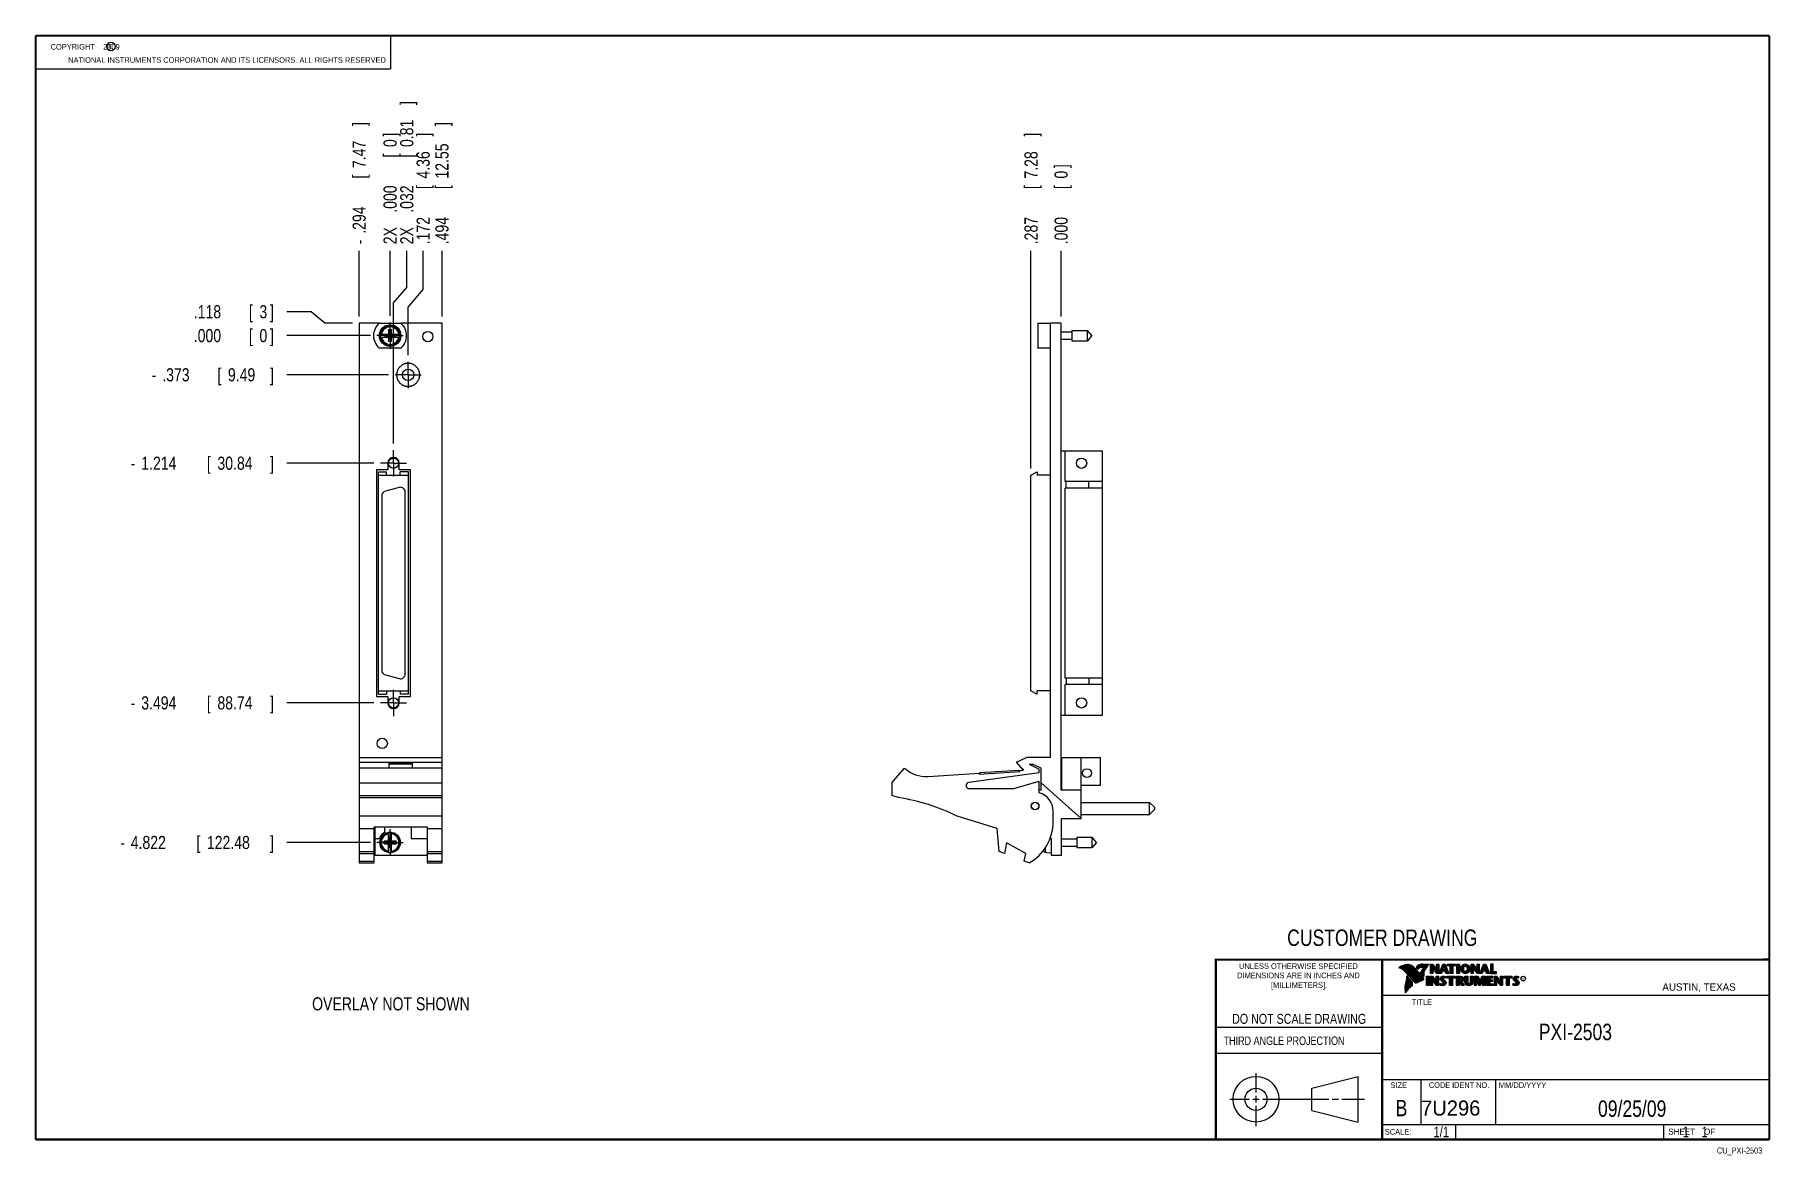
# Model space of a CAD drawing. Header units: inches. Extents: x 0.2 to 16.8, y 0.1 to 10.8.
import ezdxf
from ezdxf.enums import TextEntityAlignment as Align

# ---------------------------------------------------------------- set-up
doc = ezdxf.new("R2010")
doc.units = ezdxf.units.IN
doc.header["$LTSCALE"] = 0.935
doc.header["$MEASUREMENT"] = 0
doc.linetypes.add('CENTER', pattern=[0.6, 0.375, -0.075, 0.075, -0.075])
doc.layers.get('0').update_dxf_attribs({"linetype": 'CONTINUOUS'})
for name, color, linetype in [('DEFAULT_1', 7, 'CENTER'), ('DETAIL', 7, 'CONTINUOUS'), ('DIMENSIONS', 7, 'CONTINUOUS')]:
    doc.layers.add(name, color=color, linetype=linetype)
doc.styles.get("Standard").update_dxf_attribs({"font": 'txt', "width": 0.8})
doc.dimstyles.new('DIMSTYLE_1', dxfattribs={"dimtxt": 0.125, "dimasz": 0.18, "dimexe": 0.18, "dimexo": 0.0625, "dimgap": 0.09, "dimtad": 0, "dimtih": 1, "dimtoh": 1, "dimdec": 3, "dimzin": 4, "dimdsep": 46, "dimtxsty": 'STANDARD', "dimblk": '_FILLED', "dimblk1": '_FILLED', "dimblk2": '_FILLED', "dimcen": 0.09, "dimadec": 0, "dimazin": 0, "dimtp": 0.01, "dimtm": 0.01, "dimtfac": 1, "dimtdec": 3, "dimtofl": 0, "dimtmove": 0, "dimatfit": 3, "dimldrblk": '_FILLED', "dimfxl": 1, "dimtolj": 1, "dimtzin": 4, "dimarcsym": 0})

msp = doc.modelspace()

# ---------------------------------------------------------------- texts
at = {"color": 2, "linetype": 'CONTINUOUS', "width": 0.8}
for s, height, p in [('c', 0.053, (0.946, 10.6363)), ('NATIONAL INSTRUMENTS CORPORATION AND ITS LICENSORS. ALL RIGHTS RESERVED', 0.053, (0.5583, 10.5016)), ('THIRD ANGLE PROJECTION', 0.08, (11.5564, 1.1584))]:
    msp.add_text(s, height=height, dxfattribs=at).set_placement(p)
at = {"color": 7, "linetype": 'CONTINUOUS', "width": 0.8}
for s, height, p in [('CUSTOMER DRAWING', 0.15625, (13.0668, 2.1001)), ('DO NOT SCALE DRAWING', 0.095, (12.2754, 1.3592)), ('B', 0.1562, (13.2497, 0.4798))]:
    msp.add_text(s, height=height, dxfattribs=at).set_placement(p, align=Align.CENTER)
at = {"color": 2, "linetype": 'CONTINUOUS'}
for s, p in [('DIMENSIONS ARE IN INCHES AND', (12.2688, 1.7933)), ('UNLESS OTHERWISE SPECIFIED', (12.2688, 1.8819)), ('[MILLIMETERS].', (12.2746, 1.7015))]:
    msp.add_text(s, height=0.053254, dxfattribs=at).set_placement(p, align=Align.CENTER)
for s, height, p in [('R', 0.0217, (14.3971, 1.7782)), ('AUSTIN, TEXAS', 0.069617, (15.7327, 1.6745)), ('TITLE', 0.05325, (13.3474, 1.5397)), ('SIZE', 0.05325, (13.1451, 0.7494)), ('MM/DD/YYYY', 0.05325, (14.1765, 0.7494)), ('SCALE:', 0.05325, (13.0904, 0.3053)), ('SHEET    OF', 0.057262, (15.7892, 0.3052))]:
    msp.add_text(s, height=height, dxfattribs=at).set_placement(p)
at = {"color": 2, "linetype": 'CONTINUOUS', "width": 0.95}
msp.add_text('CODE IDENT NO.', height=0.053254, dxfattribs=at).set_placement((13.7978, 0.7494), align=Align.CENTER)
at = {"color": 7, "linetype": 'CONTINUOUS'}
msp.add_text('7U296', height=0.14316, dxfattribs=at).set_placement((13.4363, 0.4866))
at = {"color": 7, "linetype": 'CONTINUOUS', "width": 0.8}
msp.add_text('1/1', height=0.1, dxfattribs=at).set_placement((13.7025, 0.2805), align=Align.RIGHT)
at = {"color": 2, "linetype": 'CONTINUOUS', "width": 0.8}
msp.add_text('CU_PXI-2503', height=0.057262, dxfattribs=at).set_placement((16.6837, 0.1254), align=Align.RIGHT)
at = {"color": 2, "linetype": 'CONTINUOUS', "insert": (0.3125, 10.6805), "char_height": 0.053, "width": 0.8904, "attachment_point": 1}
msp.add_mtext('    COPYRIGHT    2009', dxfattribs=at)
at = {"color": 7, "linetype": 'CONTINUOUS'}
for s, insert, char_height, width, attachment_point in [('PXI-2503\\P ', (14.9051, 1.3603), 0.15625, 1, 2), ('09/25/09 ', (15.4455, 0.6307), 0.15625, 1.125, 2), ('    1    1', (15.8075, 0.3805), 0.1, 0.8, 1)]:
    msp.add_mtext(s, dxfattribs=dict(at, insert=insert, char_height=char_height, width=width, attachment_point=attachment_point))
at = {"layer": 'DETAIL', "color": 2, "linetype": 'CONTINUOUS', "width": 0.8}
msp.add_text('OVERLAY NOT SHOWN', height=0.125, dxfattribs=at).set_placement((2.8804, 1.4868))

# ---------------------------------------------------------------- blocks, each defined once
blk = doc.blocks.new('*D0')
at = {"layer": 'DIMENSIONS', "color": 2, "linetype": 'CONTINUOUS'}
blk.add_line((3.607, 7.533), (2.641, 7.533), dxfattribs=at)
at = {"layer": 'DIMENSIONS', "color": 2, "linetype": 'CONTINUOUS', "width": 0.8}
for s, p in [('[', (1.979, 7.471)), (']', (2.479, 7.471)), ('-', (1.354, 7.471)), ('.373', (1.454, 7.471)), ('9.49', (2.079, 7.471))]:
    blk.add_text(s, height=0.125, dxfattribs=at).set_placement(p)
blk = doc.blocks.new('_FILLED')
at = {"color": 0, "linetype": 'BYBLOCK'}
blk.add_solid([(0, 0), (-1, 0.174), (-1, -0.174)], dxfattribs=at)
blk = doc.blocks.new('*D1')
at = {"layer": 'DIMENSIONS', "color": 2, "linetype": 'CONTINUOUS'}
for p, q in [((2.871, 8.133), (2.641, 8.133)), ((3.001, 8.024), (2.871, 8.133)), ((3.266, 8.024), (3.001, 8.024))]:
    blk.add_line(p, q, dxfattribs=at)
at = {"layer": 'DIMENSIONS', "color": 2, "linetype": 'CONTINUOUS', "width": 0.8}
for s, p in [('.118', (1.754, 8.071)), ('[', (2.279, 8.071)), ('3', (2.379, 8.071)), (']', (2.479, 8.071))]:
    blk.add_text(s, height=0.125, dxfattribs=at).set_placement(p)
blk = doc.blocks.new('*D2')
at = {"layer": 'DIMENSIONS', "color": 2, "linetype": 'CONTINUOUS'}
blk.add_line((3.467, 6.692), (2.641, 6.692), dxfattribs=at)
at = {"layer": 'DIMENSIONS', "color": 2, "linetype": 'CONTINUOUS', "width": 0.8}
for s, p in [('-', (1.154, 6.63)), ('1.214', (1.254, 6.63)), ('[', (1.879, 6.63)), ('30.84', (1.979, 6.63)), (']', (2.479, 6.63))]:
    blk.add_text(s, height=0.125, dxfattribs=at).set_placement(p)
blk = doc.blocks.new('*D3')
at = {"layer": 'DIMENSIONS', "color": 2, "linetype": 'CONTINUOUS'}
blk.add_line((3.467, 4.413), (2.641, 4.413), dxfattribs=at)
at = {"layer": 'DIMENSIONS', "color": 2, "linetype": 'CONTINUOUS', "width": 0.8}
for s, p in [('3.494', (1.254, 4.35)), ('[', (1.879, 4.35)), ('88.74', (1.979, 4.35)), (']', (2.479, 4.35)), ('-', (1.154, 4.35))]:
    blk.add_text(s, height=0.125, dxfattribs=at).set_placement(p)
blk = doc.blocks.new('*D4')
at = {"layer": 'DIMENSIONS', "color": 2, "linetype": 'CONTINUOUS'}
blk.add_line((3.435, 3.084), (2.641, 3.084), dxfattribs=at)
at = {"layer": 'DIMENSIONS', "color": 2, "linetype": 'CONTINUOUS', "width": 0.8}
for s, p in [('4.822', (1.154, 3.022)), ('[', (1.779, 3.022)), ('122.48', (1.879, 3.022)), (']', (2.479, 3.022)), ('-', (1.054, 3.022))]:
    blk.add_text(s, height=0.125, dxfattribs=at).set_placement(p)
blk = doc.blocks.new('*D5')
at = {"layer": 'DIMENSIONS', "color": 2, "linetype": 'CONTINUOUS'}
blk.add_line((3.435, 7.906), (2.641, 7.906), dxfattribs=at)
at = {"layer": 'DIMENSIONS', "color": 2, "linetype": 'CONTINUOUS', "width": 0.8}
for s, p in [('.000', (1.754, 7.844)), ('[', (2.279, 7.844)), ('0', (2.379, 7.844)), (']', (2.479, 7.844))]:
    blk.add_text(s, height=0.125, dxfattribs=at).set_placement(p)
blk = doc.blocks.new('*D6')
at = {"layer": 'DIMENSIONS', "color": 2, "linetype": 'CONTINUOUS'}
blk.add_line((9.723, 6.641), (9.723, 8.712), dxfattribs=at)
at = {"layer": 'DIMENSIONS', "color": 2, "linetype": 'CONTINUOUS', "width": 0.8}
for s, p in [(']', (9.786, 9.8)), ('7.28', (9.786, 9.4)), ('[', (9.786, 9.3)), ('.287', (9.786, 8.775))]:
    blk.add_text(s, height=0.125, rotation=90, dxfattribs=at).set_placement(p)
blk = doc.blocks.new('*D7')
at = {"layer": 'DIMENSIONS', "color": 2, "linetype": 'CONTINUOUS'}
blk.add_line((10.01, 8.087), (10.01, 8.712), dxfattribs=at)
at = {"layer": 'DIMENSIONS', "color": 2, "linetype": 'CONTINUOUS', "width": 0.8}
for s, p in [(']', (10.072, 9.5)), ('0', (10.072, 9.4)), ('[', (10.072, 9.3)), ('.000', (10.072, 8.775))]:
    blk.add_text(s, height=0.125, rotation=90, dxfattribs=at).set_placement(p)
blk = doc.blocks.new('*D8')
at = {"layer": 'DIMENSIONS', "color": 2, "linetype": 'CONTINUOUS'}
blk.add_line((3.329, 8.087), (3.329, 8.712), dxfattribs=at)
at = {"layer": 'DIMENSIONS', "color": 2, "linetype": 'CONTINUOUS', "width": 0.8}
for s, p in [(']', (3.391, 9.9)), ('7.47', (3.391, 9.5)), ('[', (3.391, 9.4)), ('.294', (3.391, 8.875)), ('-', (3.391, 8.775))]:
    blk.add_text(s, height=0.125, rotation=90, dxfattribs=at).set_placement(p)
blk = doc.blocks.new('*D9')
at = {"layer": 'DIMENSIONS', "color": 2, "linetype": 'CONTINUOUS'}
for p, q in [((3.938, 8.344), (3.938, 8.712)), ((3.795, 8.176), (3.938, 8.344)), ((3.795, 7.721), (3.795, 8.176))]:
    blk.add_line(p, q, dxfattribs=at)
at = {"layer": 'DIMENSIONS', "color": 2, "linetype": 'CONTINUOUS', "width": 0.8}
for s, p in [(']', (4, 9.8)), ('4.36', (4, 9.4)), ('[', (4, 9.3)), ('.172', (4, 8.775))]:
    blk.add_text(s, height=0.125, rotation=90, dxfattribs=at).set_placement(p)
blk = doc.blocks.new('*D10')
at = {"layer": 'DIMENSIONS', "color": 2, "linetype": 'CONTINUOUS'}
blk.add_line((4.117, 8.087), (4.117, 8.712), dxfattribs=at)
at = {"layer": 'DIMENSIONS', "color": 2, "linetype": 'CONTINUOUS', "width": 0.8}
for s, p in [(']', (4.179, 9.9)), ('12.55', (4.179, 9.4)), ('[', (4.179, 9.3)), ('.494', (4.179, 8.775))]:
    blk.add_text(s, height=0.125, rotation=90, dxfattribs=at).set_placement(p)
blk = doc.blocks.new('*D11')
at = {"layer": 'DIMENSIONS', "color": 2, "linetype": 'CONTINUOUS'}
for p, q in [((3.781, 8.363), (3.781, 8.712)), ((3.655, 8.219), (3.781, 8.363)), ((3.655, 6.88), (3.655, 8.219))]:
    blk.add_line(p, q, dxfattribs=at)
at = {"layer": 'DIMENSIONS', "color": 2, "linetype": 'CONTINUOUS', "width": 0.8}
for s, p in [(']', (3.844, 10.1)), ('0.81', (3.844, 9.7)), ('[', (3.844, 9.6)), ('.032', (3.844, 9.075)), ('2X ', (3.844, 8.775))]:
    blk.add_text(s, height=0.125, rotation=90, dxfattribs=at).set_placement(p)
blk = doc.blocks.new('*D12')
at = {"layer": 'DIMENSIONS', "color": 2, "linetype": 'CONTINUOUS'}
blk.add_line((3.623, 8.094), (3.623, 8.712), dxfattribs=at)
at = {"layer": 'DIMENSIONS', "color": 2, "linetype": 'CONTINUOUS', "width": 0.8}
for s, p in [(']', (3.685, 9.8)), ('0', (3.685, 9.7)), ('[', (3.685, 9.6)), ('.000', (3.685, 9.075)), ('2X ', (3.685, 8.775))]:
    blk.add_text(s, height=0.125, rotation=90, dxfattribs=at).set_placement(p)

# ---------------------------------------------------------------- dimensions: what is measured, and where the dimension line sits
at = {"layer": 'DIMENSIONS', "color": 2, "linetype": 'CONTINUOUS'}
for feature_location, offset, dtype, origin, text, picture, middle in [((3.6549050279, 6.8800601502), (0.1264817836, 1.8324), 0, (3.6229050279, 8.0315601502), '2X <>', '*D11', (3.7813868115, 9.4874601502)), ((3.3289, 8.087), (0, 0.6255), 1, (3.6229, 8.0316), '-<>', '*D8', (3.3289, 9.3875)), ((3.6229050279, 8.0940601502), (0, 0.6184), 1, (3.6229050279, 8.0315601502), '2X <>', '*D12', (3.6229050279, 9.3374601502)), ((3.4353, 3.0845), (-0.7939, 0), 0, (3.4978, 7.9065), '-<>', '*D4', (1.8164, 3.0845)), ((3.4673, 6.6925), (-0.8259, 0), 0, (3.4978, 7.9065), '-<>', '*D2', (1.8664, 6.6925)), ((3.4673, 4.4127), (-0.8259, 0), 0, (3.4978, 7.9065), '-<>', '*D3', (1.8664, 4.4127)), ((3.60711, 7.53301), (-0.9657, 0), 0, (3.49781, 7.90646), '-<>', '*D0', (1.96641, 7.53301))]:
    dim = msp.add_ordinate_dim(feature_location=feature_location, offset=offset, dtype=dtype, origin=origin, text=text, dimstyle='DIMSTYLE_1', dxfattribs=at)
    dim.commit()
    dim.dimension.update_dxf_attribs({"geometry": picture, "text_midpoint": middle})
for feature_location, offset, dtype, origin, picture, middle in [((4.1169, 8.087), (0, 0.6255), 1, (3.6229, 8.0316), '*D10', (4.1169, 9.3875)), ((3.7947, 7.7206), (0.1429, 0.9919), 0, (3.6229, 8.0316), '*D9', (3.9377, 9.3375)), ((9.72311, 6.64086), (0, 2.0716), 1, (10.00965, 8.02446), '*D6', (9.72311, 9.33746)), ((10.0096465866, 8.0869601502), (0, 0.6255), 1, (10.0096465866, 8.0244601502), '*D7', (10.0096465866, 9.1874601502)), ((3.2664, 8.0245), (-0.625, 0.1087), 0, (3.4978, 7.9065), '*D1', (2.1664, 8.1332)), ((3.4353050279, 7.9064601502), (-0.7939, 0), 0, (3.4978050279, 7.9064601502), '*D5', (2.1664050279, 7.9064601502))]:
    dim = msp.add_ordinate_dim(feature_location=feature_location, offset=offset, dtype=dtype, origin=origin, dimstyle='DIMSTYLE_1', dxfattribs=at)
    dim.commit()
    dim.dimension.update_dxf_attribs({"geometry": picture, "text_midpoint": middle})

# ---------------------------------------------------------------- linework, layer by layer
at = {"color": 2, "linetype": 'CONTINUOUS'}
for p, q in [((0.25, 10.7586), (3.625, 10.7586)), ((0.25, 10.7586), (0.25, 10.4456)), ((3.625, 10.7586), (3.625, 10.4456)), ((0.25, 10.4456), (3.625, 10.4456)), ((13.0652, 1.9695), (16.745, 1.9695)), ((13.0652, 1.9695), (13.0652, 0.2605)), ((13.2311, 1.8934), (13.2311, 1.8949)), ((13.2347, 1.8921), (13.2347, 1.8972)), ((13.2382, 1.8907), (13.2382, 1.8994)), ((13.2418, 1.8892), (13.2418, 1.9015)), ((13.2453, 1.8876), (13.2453, 1.9035)), ((13.2489, 1.8858), (13.2489, 1.9054)), ((13.2524, 1.8839), (13.2524, 1.9069)), ((13.256, 1.8818), (13.256, 1.9084)), ((13.2596, 1.8796), (13.2596, 1.9098)), ((13.2631, 1.8772), (13.2631, 1.9111)), ((13.2667, 1.8747), (13.2667, 1.9124)), ((13.2702, 1.872), (13.2702, 1.9135)), ((13.2738, 1.869), (13.2738, 1.9146)), ((13.2773, 1.8658), (13.2773, 1.9155)), ((13.2809, 1.8624), (13.2809, 1.9164)), ((13.2844, 1.8587), (13.2844, 1.9173)), ((13.288, 1.8549), (13.288, 1.9181)), ((13.2915, 1.851), (13.2915, 1.9188)), ((13.2951, 1.8471), (13.2951, 1.9194)), ((13.2987, 1.8431), (13.2987, 1.9198)), ((13.3022, 1.8391), (13.3022, 1.92)), ((13.3058, 1.8351), (13.3058, 1.9201)), ((13.3093, 1.8311), (13.3093, 1.9201)), ((13.3129, 1.827), (13.3129, 1.9199)), ((13.3164, 1.8229), (13.3164, 1.9196)), ((13.32, 1.8188), (13.32, 1.9192)), ((13.3235, 1.8146), (13.3235, 1.9186)), ((13.3271, 1.8104), (13.3271, 1.9179)), ((13.3306, 1.8062), (13.3306, 1.9172)), ((13.3342, 1.802), (13.3342, 1.9163)), ((13.3378, 1.7978), (13.3378, 1.9151)), ((13.3413, 1.7937), (13.3413, 1.9138)), ((13.3449, 1.7897), (13.3449, 1.9122)), ((13.3484, 1.7856), (13.3484, 1.9103)), ((13.352, 1.7817), (13.352, 1.9081)), ((13.3555, 1.7778), (13.3555, 1.9055)), ((13.3591, 1.7739), (13.3591, 1.9026)), ((13.3626, 1.7701), (13.3626, 1.8991)), ((13.3662, 1.7663), (13.3662, 1.8952)), ((13.3697, 1.7625), (13.3697, 1.8915)), ((13.3733, 1.7588), (13.3733, 1.8878)), ((13.3769, 1.7556), (13.3769, 1.8841)), ((13.3804, 1.7529), (13.3804, 1.8803)), ((13.384, 1.7512), (13.384, 1.8766)), ((13.3875, 1.7509), (13.3875, 1.8728)), ((13.4022, 1.878), (13.3901, 1.8922)), ((13.3911, 1.7518), (13.3911, 1.8691)), ((13.4029, 1.881), (13.3927, 1.893)), ((13.3946, 1.8908), (13.3946, 1.8999)), ((13.3946, 1.7533), (13.3946, 1.8653)), ((13.3982, 1.8866), (13.3982, 1.9062)), ((13.3982, 1.7548), (13.3982, 1.8615)), ((13.4017, 1.8824), (13.4017, 1.9101)), ((13.4017, 1.7563), (13.4017, 1.8574)), ((13.4053, 1.8823), (13.4053, 1.9129)), ((13.4053, 1.7578), (13.4053, 1.8531)), ((13.4088, 1.8844), (13.4088, 1.915)), ((13.4088, 1.7593), (13.4088, 1.8488)), ((13.4124, 1.887), (13.4124, 1.9167)), ((13.4124, 1.7609), (13.4124, 1.8445)), ((13.4159, 1.89), (13.4159, 1.9182)), ((13.4159, 1.7625), (13.4159, 1.8402)), ((13.4195, 1.8937), (13.4195, 1.9193)), ((13.4195, 1.7641), (13.4195, 1.8359)), ((13.4231, 1.8964), (13.4231, 1.9203)), ((13.4231, 1.7657), (13.4231, 1.8316)), ((13.4266, 1.8982), (13.4266, 1.9209)), ((13.4266, 1.7674), (13.4266, 1.8273)), ((13.4302, 1.8995), (13.4302, 1.9214)), ((13.4302, 1.7691), (13.4302, 1.823)), ((13.4414, 1.8328), (13.4319, 1.8437)), ((13.4337, 1.8997), (13.4337, 1.922)), ((13.4337, 1.7708), (13.4337, 1.8187)), ((13.4433, 1.8344), (13.4349, 1.844)), ((13.4373, 1.8991), (13.4373, 1.9224)), ((13.4373, 1.8413), (13.4373, 1.8491)), ((13.4408, 1.898), (13.4408, 1.9228)), ((13.4408, 1.8372), (13.4408, 1.8572)), ((13.4444, 1.8972), (13.4444, 1.9231)), ((13.4444, 1.8331), (13.4444, 1.8665)), ((13.4479, 1.8969), (13.4479, 1.9234)), ((13.4479, 1.8288), (13.4479, 1.873)), ((13.4515, 1.8966), (13.4515, 1.9236)), ((13.4515, 1.8247), (13.4515, 1.8764)), ((13.4529, 1.9261), (13.5132, 1.9271)), ((13.453, 1.9236), (13.5067, 1.9245)), ((13.455, 1.8965), (13.455, 1.9237)), ((13.455, 1.8207), (13.455, 1.878)), ((13.4586, 1.8964), (13.4586, 1.9237)), ((13.4586, 1.8303), (13.4586, 1.879)), ((13.4622, 1.8957), (13.4622, 1.9238)), ((13.4622, 1.8535), (13.4622, 1.8795)), ((13.4657, 1.8935), (13.4657, 1.9238)), ((13.4657, 1.8636), (13.4657, 1.8798)), ((13.4693, 1.872), (13.4693, 1.9239)), ((13.4728, 1.8794), (13.4728, 1.9239)), ((13.4764, 1.8859), (13.4764, 1.924)), ((13.4799, 1.8919), (13.4799, 1.924)), ((13.4835, 1.8973), (13.4835, 1.9241)), ((13.487, 1.9023), (13.487, 1.9242)), ((13.4906, 1.9069), (13.4906, 1.9242)), ((13.4941, 1.9112), (13.4941, 1.9243)), ((13.4977, 1.9153), (13.4977, 1.9243)), ((13.5013, 1.9191), (13.5013, 1.9244)), ((13.5261, 1.9263), (13.5451, 1.9263)), ((13.5261, 1.839), (13.5261, 1.9263)), ((13.5466, 1.839), (13.5261, 1.839)), ((13.5286, 1.9237), (13.5439, 1.9237)), ((13.5286, 1.8415), (13.5286, 1.9237)), ((13.5441, 1.8415), (13.5286, 1.8415)), ((13.5332, 1.8415), (13.5332, 1.9237)), ((13.5367, 1.8415), (13.5367, 1.9237)), ((13.5402, 1.8415), (13.5402, 1.9237)), ((13.5441, 1.8976), (13.5437, 1.9237)), ((13.5439, 1.9237), (13.5854, 1.869)), ((13.5873, 1.8415), (13.5441, 1.8976)), ((13.5441, 1.8976), (13.5441, 1.8415)), ((13.5451, 1.9263), (13.5829, 1.8765)), ((13.586, 1.839), (13.5466, 1.8902)), ((13.5466, 1.8902), (13.5466, 1.839)), ((13.5471, 1.8936), (13.5471, 1.9194)), ((13.5506, 1.8891), (13.5506, 1.9149)), ((13.5541, 1.8846), (13.5541, 1.9103)), ((13.5576, 1.8801), (13.5576, 1.9057)), ((13.561, 1.8756), (13.561, 1.9011)), ((13.5645, 1.8711), (13.5645, 1.8965)), ((13.568, 1.8665), (13.568, 1.8919)), ((13.5715, 1.862), (13.5715, 1.8874)), ((13.575, 1.8575), (13.575, 1.8828)), ((13.5784, 1.853), (13.5784, 1.8782)), ((13.5819, 1.8485), (13.5819, 1.8736)), ((13.5829, 1.9263), (13.6036, 1.9263)), ((13.5829, 1.8765), (13.5829, 1.9263)), ((13.5854, 1.9237), (13.6011, 1.9237)), ((13.5854, 1.869), (13.5854, 1.9237)), ((13.5854, 1.844), (13.5854, 1.869)), ((13.6036, 1.839), (13.586, 1.839)), ((13.6011, 1.8415), (13.5873, 1.8415)), ((13.5889, 1.8415), (13.5889, 1.9237)), ((13.5923, 1.8415), (13.5923, 1.9237)), ((13.5958, 1.8415), (13.5958, 1.9237)), ((13.5993, 1.8415), (13.5993, 1.9237)), ((13.6011, 1.9237), (13.6011, 1.8415)), ((13.6036, 1.9263), (13.6036, 1.839)), ((13.6088, 1.839), (13.6444, 1.9262)), ((13.6294, 1.839), (13.6088, 1.839)), ((13.6125, 1.8415), (13.6461, 1.9237)), ((13.6277, 1.8415), (13.6125, 1.8415)), ((13.6167, 1.8415), (13.6167, 1.8516)), ((13.6201, 1.8415), (13.6201, 1.8601)), ((13.6236, 1.8415), (13.6236, 1.8686)), ((13.6271, 1.8415), (13.6271, 1.8771)), ((13.6361, 1.8623), (13.6277, 1.8415)), ((13.6378, 1.8598), (13.6294, 1.839)), ((13.6306, 1.8486), (13.6306, 1.8857)), ((13.634, 1.8573), (13.634, 1.8942)), ((13.6665, 1.8623), (13.6361, 1.8623)), ((13.6375, 1.8623), (13.6375, 1.9027)), ((13.6647, 1.8598), (13.6378, 1.8598)), ((13.6388, 1.8711), (13.65, 1.9073)), ((13.6639, 1.8711), (13.6388, 1.8711)), ((13.641, 1.8781), (13.641, 1.9112)), ((13.641, 1.8623), (13.641, 1.8711)), ((13.6423, 1.8736), (13.6519, 1.9048)), ((13.6606, 1.8736), (13.6423, 1.8736)), ((13.6444, 1.9262), (13.6664, 1.9262)), ((13.6445, 1.8893), (13.6445, 1.9197)), ((13.6445, 1.8623), (13.6445, 1.8711)), ((13.6461, 1.9237), (13.6647, 1.9237)), ((13.6479, 1.9006), (13.6479, 1.9237)), ((13.6479, 1.8623), (13.6479, 1.8711)), ((13.65, 1.9073), (13.6541, 1.9073)), ((13.6514, 1.9073), (13.6514, 1.9237)), ((13.6514, 1.8623), (13.6514, 1.8711)), ((13.6519, 1.9048), (13.6521, 1.9048)), ((13.6521, 1.9048), (13.6606, 1.8736)), ((13.6541, 1.9073), (13.6639, 1.8711)), ((13.6549, 1.9043), (13.6549, 1.9237)), ((13.6549, 1.8623), (13.6549, 1.8711)), ((13.6584, 1.8915), (13.6584, 1.9237)), ((13.6584, 1.8623), (13.6584, 1.8711)), ((13.6618, 1.8787), (13.6618, 1.9237)), ((13.6618, 1.8623), (13.6618, 1.8711)), ((13.6647, 1.9237), (13.6959, 1.8415)), ((13.6717, 1.839), (13.6647, 1.8598)), ((13.6653, 1.8623), (13.6653, 1.922)), ((13.6664, 1.9262), (13.6995, 1.839)), ((13.6735, 1.8415), (13.6665, 1.8623)), ((13.6688, 1.8555), (13.6688, 1.9128)), ((13.6995, 1.839), (13.6717, 1.839)), ((13.6723, 1.8452), (13.6723, 1.9037)), ((13.6959, 1.8415), (13.6735, 1.8415)), ((13.6757, 1.8415), (13.6757, 1.8945)), ((13.6792, 1.8415), (13.6792, 1.8854)), ((13.6827, 1.8415), (13.6827, 1.8762)), ((13.6862, 1.8415), (13.6862, 1.8671)), ((13.6866, 1.9262), (13.7634, 1.9262)), ((13.6866, 1.9099), (13.6866, 1.9262)), ((13.7118, 1.9099), (13.6866, 1.9099)), ((13.6891, 1.9237), (13.7609, 1.9237)), ((13.6891, 1.9125), (13.6891, 1.9237)), ((13.7143, 1.9125), (13.6891, 1.9125)), ((13.6896, 1.8415), (13.6896, 1.8579)), ((13.6931, 1.9125), (13.6931, 1.9237)), ((13.6931, 1.8415), (13.6931, 1.8488)), ((13.6966, 1.9125), (13.6966, 1.9237)), ((13.7001, 1.9125), (13.7001, 1.9237)), ((13.7035, 1.9125), (13.7035, 1.9237)), ((13.707, 1.9125), (13.707, 1.9237)), ((13.7105, 1.9125), (13.7105, 1.9237)), ((13.7118, 1.839), (13.7118, 1.9099)), ((13.7382, 1.839), (13.7118, 1.839)), ((13.7143, 1.9125), (13.714, 1.9237)), ((13.7143, 1.8415), (13.7143, 1.9125)), ((13.7357, 1.8415), (13.7143, 1.8415)), ((13.7174, 1.8415), (13.7174, 1.9237)), ((13.7209, 1.8415), (13.7209, 1.9237)), ((13.7244, 1.8415), (13.7244, 1.9237)), ((13.7279, 1.8415), (13.7279, 1.9237)), ((13.7313, 1.8415), (13.7313, 1.9237)), ((13.7357, 1.9125), (13.7348, 1.9237)), ((13.7609, 1.9125), (13.7357, 1.9125)), ((13.7357, 1.9125), (13.7357, 1.8415)), ((13.7634, 1.9099), (13.7382, 1.9099)), ((13.7382, 1.9099), (13.7382, 1.839)), ((13.7383, 1.9125), (13.7383, 1.9237)), ((13.7418, 1.9125), (13.7418, 1.9237)), ((13.7452, 1.9125), (13.7452, 1.9237)), ((13.7487, 1.9125), (13.7487, 1.9237)), ((13.7522, 1.9125), (13.7522, 1.9237)), ((13.7557, 1.9125), (13.7557, 1.9237)), ((13.7591, 1.9125), (13.7591, 1.9237)), ((13.7609, 1.9237), (13.7609, 1.9125)), ((13.7634, 1.9262), (13.7634, 1.9099)), ((13.7768, 1.9262), (13.8031, 1.9262)), ((13.7768, 1.839), (13.7768, 1.9262)), ((13.8031, 1.839), (13.7768, 1.839)), ((13.7794, 1.9237), (13.8006, 1.9237)), ((13.7794, 1.8415), (13.7794, 1.9237)), ((13.8006, 1.8415), (13.7794, 1.8415)), ((13.7835, 1.8415), (13.7835, 1.9237)), ((13.787, 1.8415), (13.787, 1.9237)), ((13.7904, 1.8415), (13.7904, 1.9237)), ((13.7939, 1.8415), (13.7939, 1.9237)), ((13.7974, 1.8415), (13.7974, 1.9237)), ((13.8006, 1.9237), (13.8006, 1.8415)), ((13.8031, 1.9262), (13.8031, 1.839)), ((13.8154, 1.8853), (13.8155, 1.8871)), ((13.8154, 1.8834), (13.8154, 1.8853)), ((13.8154, 1.8816), (13.8154, 1.8834)), ((13.8155, 1.8797), (13.8154, 1.8816)), ((13.8155, 1.8871), (13.8157, 1.8889)), ((13.8157, 1.8779), (13.8155, 1.8797)), ((13.8157, 1.8889), (13.8159, 1.8907)), ((13.8159, 1.876), (13.8157, 1.8779)), ((13.8159, 1.8907), (13.8161, 1.8924)), ((13.8162, 1.8742), (13.8159, 1.876)), ((13.8161, 1.8924), (13.8165, 1.8941)), ((13.8166, 1.8724), (13.8162, 1.8742)), ((13.8165, 1.8941), (13.8169, 1.8958)), ((13.817, 1.8706), (13.8166, 1.8724)), ((13.8169, 1.8958), (13.8174, 1.8975)), ((13.8174, 1.8689), (13.817, 1.8706)), ((13.8174, 1.8975), (13.8179, 1.8991)), ((13.8179, 1.8672), (13.8174, 1.8689)), ((13.8179, 1.8991), (13.8185, 1.9006)), ((13.8179, 1.8852), (13.818, 1.8869)), ((13.8179, 1.8834), (13.8179, 1.8852)), ((13.818, 1.8817), (13.8179, 1.8834)), ((13.8185, 1.8655), (13.8179, 1.8672)), ((13.818, 1.8869), (13.8182, 1.8886)), ((13.8181, 1.8799), (13.818, 1.8817)), ((13.8182, 1.8781), (13.8181, 1.8799)), ((13.8182, 1.8886), (13.8184, 1.8903)), ((13.8184, 1.8764), (13.8182, 1.8781)), ((13.8184, 1.8903), (13.8186, 1.892)), ((13.8187, 1.8746), (13.8184, 1.8764)), ((13.8185, 1.9006), (13.8191, 1.9021)), ((13.8191, 1.8639), (13.8185, 1.8655)), ((13.8186, 1.892), (13.819, 1.8936)), ((13.8191, 1.8729), (13.8187, 1.8746)), ((13.819, 1.8936), (13.8193, 1.8952)), ((13.8191, 1.9021), (13.8198, 1.9036)), ((13.8194, 1.8712), (13.8191, 1.8729)), ((13.8198, 1.8623), (13.8191, 1.8639)), ((13.8193, 1.8952), (13.8198, 1.8967)), ((13.8199, 1.8696), (13.8194, 1.8712)), ((13.8198, 1.9036), (13.8206, 1.9051)), ((13.8198, 1.8967), (13.8203, 1.8982)), ((13.8205, 1.8607), (13.8198, 1.8623)), ((13.8204, 1.8679), (13.8199, 1.8696)), ((13.8203, 1.8982), (13.8208, 1.8997)), ((13.8209, 1.8664), (13.8204, 1.8679)), ((13.8213, 1.8592), (13.8205, 1.8607)), ((13.8206, 1.9051), (13.8214, 1.9065)), ((13.8208, 1.8997), (13.8214, 1.9011)), ((13.8209, 1.8664), (13.8208, 1.8997)), ((13.8215, 1.8648), (13.8209, 1.8664)), ((13.8221, 1.8578), (13.8213, 1.8592)), ((13.8214, 1.9065), (13.8223, 1.9079)), ((13.8214, 1.9011), (13.8221, 1.9025)), ((13.8221, 1.8633), (13.8215, 1.8648)), ((13.8221, 1.9025), (13.8228, 1.9038)), ((13.8228, 1.8619), (13.8221, 1.8633)), ((13.823, 1.8563), (13.8221, 1.8578)), ((13.8223, 1.9079), (13.8232, 1.9092)), ((13.8228, 1.9038), (13.8236, 1.9052)), ((13.8235, 1.8604), (13.8228, 1.8619)), ((13.8239, 1.855), (13.823, 1.8563)), ((13.8232, 1.9092), (13.8243, 1.9106)), ((13.8243, 1.8591), (13.8235, 1.8604)), ((13.8236, 1.9052), (13.8244, 1.9065)), ((13.8249, 1.8536), (13.8239, 1.855)), ((13.8243, 1.9106), (13.8253, 1.9119)), ((13.8243, 1.8591), (13.8244, 1.9065)), ((13.8251, 1.8577), (13.8243, 1.8591)), ((13.8244, 1.9065), (13.8253, 1.9077)), ((13.826, 1.8523), (13.8249, 1.8536)), ((13.826, 1.8564), (13.8251, 1.8577)), ((13.8253, 1.9119), (13.8265, 1.9132)), ((13.8253, 1.9077), (13.8262, 1.909)), ((13.8269, 1.8552), (13.826, 1.8564)), ((13.8271, 1.8511), (13.826, 1.8523)), ((13.8262, 1.909), (13.8273, 1.9102)), ((13.8265, 1.9132), (13.8276, 1.9144)), ((13.8279, 1.854), (13.8269, 1.8552)), ((13.8282, 1.8499), (13.8271, 1.8511)), ((13.8273, 1.9102), (13.8283, 1.9114)), ((13.8276, 1.9144), (13.8288, 1.9156)), ((13.8279, 1.854), (13.8283, 1.9114)), ((13.8289, 1.8528), (13.8279, 1.854)), ((13.8294, 1.8487), (13.8282, 1.8499)), ((13.8283, 1.9114), (13.8294, 1.9126)), ((13.8288, 1.9156), (13.8301, 1.9167)), ((13.83, 1.8517), (13.8289, 1.8528)), ((13.8294, 1.9126), (13.8306, 1.9137)), ((13.8306, 1.8476), (13.8294, 1.8487)), ((13.8311, 1.8506), (13.83, 1.8517)), ((13.8301, 1.9167), (13.8314, 1.9178)), ((13.8306, 1.9137), (13.8318, 1.9148)), ((13.8319, 1.8466), (13.8306, 1.8476)), ((13.8311, 1.8506), (13.8318, 1.9148)), ((13.8323, 1.8496), (13.8311, 1.8506)), ((13.8314, 1.9178), (13.8327, 1.9188)), ((13.8318, 1.9148), (13.833, 1.9158)), ((13.8332, 1.8456), (13.8319, 1.8466)), ((13.8335, 1.8486), (13.8323, 1.8496)), ((13.8327, 1.9188), (13.834, 1.9198)), ((13.833, 1.9158), (13.8342, 1.9168)), ((13.8346, 1.8447), (13.8332, 1.8456)), ((13.8347, 1.8477), (13.8335, 1.8486)), ((13.834, 1.9198), (13.8354, 1.9207)), ((13.8342, 1.9168), (13.8355, 1.9177)), ((13.836, 1.8438), (13.8346, 1.8447)), ((13.8347, 1.8477), (13.8355, 1.9177)), ((13.836, 1.8468), (13.8347, 1.8477)), ((13.8354, 1.9207), (13.8368, 1.9215)), ((13.8355, 1.9177), (13.8368, 1.9185)), ((13.8373, 1.846), (13.836, 1.8468)), ((13.8374, 1.843), (13.836, 1.8438)), ((13.8368, 1.9215), (13.8382, 1.9223)), ((13.8368, 1.9185), (13.8381, 1.9193)), ((13.8386, 1.8452), (13.8373, 1.846)), ((13.839, 1.8423), (13.8374, 1.843)), ((13.8381, 1.9193), (13.8394, 1.92)), ((13.8386, 1.8452), (13.8381, 1.9193)), ((13.8382, 1.9223), (13.8397, 1.923)), ((13.84, 1.8445), (13.8386, 1.8452)), ((13.8405, 1.8416), (13.839, 1.8423)), ((13.8394, 1.92), (13.8408, 1.9207)), ((13.8397, 1.923), (13.8412, 1.9237)), ((13.8397, 1.8857), (13.8398, 1.8868)), ((13.8397, 1.8845), (13.8397, 1.8857)), ((13.8397, 1.8833), (13.8397, 1.8845)), ((13.8397, 1.8821), (13.8397, 1.8833)), ((13.8397, 1.8809), (13.8397, 1.8821)), ((13.8398, 1.8796), (13.8397, 1.8809)), ((13.8398, 1.8868), (13.8399, 1.888)), ((13.8399, 1.8784), (13.8398, 1.8796)), ((13.8399, 1.888), (13.84, 1.8891)), ((13.84, 1.8773), (13.8399, 1.8784)), ((13.84, 1.8891), (13.8401, 1.8902)), ((13.8401, 1.8761), (13.84, 1.8773)), ((13.8415, 1.8439), (13.84, 1.8445)), ((13.8401, 1.8902), (13.8402, 1.8913)), ((13.8402, 1.8749), (13.8401, 1.8761)), ((13.8402, 1.8913), (13.8403, 1.8924)), ((13.8404, 1.8738), (13.8402, 1.8749)), ((13.8403, 1.8924), (13.8405, 1.8934)), ((13.8405, 1.8727), (13.8404, 1.8738)), ((13.8405, 1.8934), (13.8407, 1.8944)), ((13.8407, 1.8716), (13.8405, 1.8727)), ((13.8421, 1.8409), (13.8405, 1.8416)), ((13.8407, 1.8944), (13.8409, 1.8954)), ((13.841, 1.8706), (13.8407, 1.8716)), ((13.8408, 1.9207), (13.8422, 1.9213)), ((13.8409, 1.8954), (13.8411, 1.8963)), ((13.8412, 1.8696), (13.841, 1.8706)), ((13.8411, 1.8963), (13.8414, 1.8972)), ((13.8412, 1.9237), (13.8427, 1.9243)), ((13.8414, 1.8686), (13.8412, 1.8696)), ((13.8414, 1.8972), (13.8416, 1.8981)), ((13.8417, 1.8677), (13.8414, 1.8686)), ((13.8415, 1.8439), (13.8417, 1.8678)), ((13.843, 1.8433), (13.8415, 1.8439)), ((13.8416, 1.8981), (13.8419, 1.899)), ((13.842, 1.8667), (13.8417, 1.8677)), ((13.8419, 1.899), (13.8422, 1.8999)), ((13.842, 1.8991), (13.8422, 1.9213)), ((13.8423, 1.8658), (13.842, 1.8667)), ((13.8438, 1.8404), (13.8421, 1.8409)), ((13.8422, 1.9213), (13.8436, 1.9219)), ((13.8422, 1.8999), (13.8426, 1.9007)), ((13.8422, 1.8844), (13.8423, 1.8856)), ((13.8422, 1.8833), (13.8422, 1.8844)), ((13.8422, 1.8821), (13.8422, 1.8833)), ((13.8423, 1.8809), (13.8422, 1.8821)), ((13.8423, 1.8867), (13.8424, 1.8878)), ((13.8423, 1.8856), (13.8423, 1.8867)), ((13.8423, 1.8798), (13.8423, 1.8809)), ((13.8424, 1.8786), (13.8423, 1.8798)), ((13.8427, 1.865), (13.8423, 1.8658)), ((13.8424, 1.8878), (13.8425, 1.8889)), ((13.8425, 1.8775), (13.8424, 1.8786)), ((13.8425, 1.8889), (13.8426, 1.89)), ((13.8426, 1.8764), (13.8425, 1.8775)), ((13.8426, 1.9007), (13.843, 1.9016)), ((13.8426, 1.89), (13.8427, 1.891)), ((13.8427, 1.8753), (13.8426, 1.8764)), ((13.8427, 1.9243), (13.8443, 1.9248)), ((13.8427, 1.891), (13.8428, 1.892)), ((13.8429, 1.8742), (13.8427, 1.8753)), ((13.8431, 1.8641), (13.8427, 1.865)), ((13.8428, 1.892), (13.843, 1.893)), ((13.843, 1.8731), (13.8429, 1.8742)), ((13.843, 1.9016), (13.8434, 1.9024)), ((13.843, 1.893), (13.8432, 1.8939)), ((13.8432, 1.8721), (13.843, 1.8731)), ((13.8445, 1.8428), (13.843, 1.8433)), ((13.8434, 1.8633), (13.8431, 1.8641)), ((13.8432, 1.8939), (13.8434, 1.8948)), ((13.8434, 1.8712), (13.8432, 1.8721)), ((13.8434, 1.9024), (13.8438, 1.9032)), ((13.8434, 1.8948), (13.8436, 1.8957)), ((13.8436, 1.8702), (13.8434, 1.8712)), ((13.8439, 1.8625), (13.8434, 1.8633)), ((13.8436, 1.9219), (13.8451, 1.9224)), ((13.8436, 1.8957), (13.8438, 1.8965)), ((13.8439, 1.8693), (13.8436, 1.8702)), ((13.8438, 1.9032), (13.8443, 1.904)), ((13.8438, 1.8965), (13.844, 1.8974)), ((13.8455, 1.8399), (13.8438, 1.8404)), ((13.8441, 1.8684), (13.8439, 1.8693)), ((13.8443, 1.8617), (13.8439, 1.8625)), ((13.844, 1.8974), (13.8443, 1.8982)), ((13.8444, 1.8676), (13.8441, 1.8684)), ((13.8443, 1.9248), (13.8459, 1.9253)), ((13.8443, 1.904), (13.8447, 1.9047)), ((13.8443, 1.8982), (13.8446, 1.899)), ((13.8448, 1.8609), (13.8443, 1.8617)), ((13.8447, 1.8667), (13.8444, 1.8676)), ((13.8462, 1.8423), (13.8445, 1.8428)), ((13.8446, 1.899), (13.8449, 1.8997)), ((13.8447, 1.9047), (13.8453, 1.9055)), ((13.845, 1.8659), (13.8447, 1.8667)), ((13.8453, 1.8602), (13.8448, 1.8609)), ((13.8449, 1.8997), (13.8453, 1.9005)), ((13.8454, 1.8651), (13.845, 1.8659)), ((13.8451, 1.9224), (13.8466, 1.9229)), ((13.8453, 1.9055), (13.8451, 1.9224)), ((13.8453, 1.9055), (13.8458, 1.9062)), ((13.8453, 1.9005), (13.8456, 1.9012)), ((13.8458, 1.8595), (13.8453, 1.8602)), ((13.8457, 1.8644), (13.8454, 1.8651)), ((13.8473, 1.8395), (13.8455, 1.8399)), ((13.8456, 1.9012), (13.846, 1.902)), ((13.8461, 1.8637), (13.8457, 1.8644)), ((13.8458, 1.9062), (13.8464, 1.9068)), ((13.8464, 1.8588), (13.8458, 1.8595)), ((13.846, 1.8424), (13.8458, 1.8595)), ((13.8459, 1.9253), (13.8476, 1.9257)), ((13.846, 1.902), (13.8464, 1.9027)), ((13.8465, 1.863), (13.8461, 1.8637)), ((13.8478, 1.8419), (13.8462, 1.8423)), ((13.8464, 1.9068), (13.847, 1.9074)), ((13.8464, 1.9027), (13.8468, 1.9033)), ((13.847, 1.8581), (13.8464, 1.8588)), ((13.8469, 1.8623), (13.8465, 1.863)), ((13.8466, 1.9229), (13.8481, 1.9233)), ((13.8468, 1.9033), (13.8473, 1.9039)), ((13.8473, 1.8617), (13.8469, 1.8623)), ((13.847, 1.9074), (13.8477, 1.908)), ((13.8477, 1.8575), (13.847, 1.8581)), ((13.8473, 1.9039), (13.8478, 1.9045)), ((13.8478, 1.8611), (13.8473, 1.8617)), ((13.8491, 1.8391), (13.8473, 1.8395)), ((13.8476, 1.9257), (13.8492, 1.9261)), ((13.8477, 1.908), (13.8483, 1.9086)), ((13.8483, 1.857), (13.8477, 1.8575)), ((13.8478, 1.9045), (13.8482, 1.9051)), ((13.8483, 1.8605), (13.8478, 1.8611)), ((13.8495, 1.8416), (13.8478, 1.8419)), ((13.8481, 1.9233), (13.8497, 1.9236)), ((13.8482, 1.9051), (13.8488, 1.9056)), ((13.8483, 1.9086), (13.849, 1.9091)), ((13.8488, 1.8599), (13.8483, 1.8605)), ((13.849, 1.8564), (13.8483, 1.857)), ((13.8488, 1.9056), (13.8493, 1.9061)), ((13.8494, 1.8594), (13.8488, 1.8599)), ((13.849, 1.9091), (13.8497, 1.9095)), ((13.8498, 1.8559), (13.849, 1.8564)), ((13.8509, 1.8388), (13.8491, 1.8391)), ((13.8492, 1.9261), (13.8509, 1.9264)), ((13.8493, 1.9061), (13.8498, 1.9065)), ((13.8499, 1.8589), (13.8494, 1.8594)), ((13.8495, 1.9094), (13.8495, 1.9236)), ((13.8495, 1.8416), (13.8495, 1.8561)), ((13.8513, 1.8413), (13.8495, 1.8416)), ((13.8497, 1.9236), (13.8513, 1.9239)), ((13.8497, 1.9095), (13.8505, 1.9099)), ((13.8498, 1.9065), (13.8504, 1.9069)), ((13.8505, 1.8555), (13.8498, 1.8559)), ((13.8505, 1.8585), (13.8499, 1.8589)), ((13.8504, 1.9069), (13.851, 1.9073)), ((13.8505, 1.9099), (13.8512, 1.9103)), ((13.8511, 1.8581), (13.8505, 1.8585)), ((13.8513, 1.8551), (13.8505, 1.8555)), ((13.8509, 1.9264), (13.8527, 1.9266)), ((13.8528, 1.8386), (13.8509, 1.8388)), ((13.851, 1.9073), (13.8516, 1.9077)), ((13.8518, 1.8577), (13.8511, 1.8581)), ((13.8512, 1.9103), (13.852, 1.9106)), ((13.8513, 1.9239), (13.853, 1.9241)), ((13.8521, 1.8547), (13.8513, 1.8551)), ((13.853, 1.8411), (13.8513, 1.8413)), ((13.8516, 1.9077), (13.8523, 1.908)), ((13.8524, 1.8574), (13.8518, 1.8577)), ((13.852, 1.9106), (13.8528, 1.9109)), ((13.853, 1.8544), (13.8521, 1.8547)), ((13.8523, 1.908), (13.8529, 1.9083)), ((13.8531, 1.8571), (13.8524, 1.8574)), ((13.8527, 1.9266), (13.8544, 1.9268)), ((13.8528, 1.9109), (13.8536, 1.9111)), ((13.8547, 1.8384), (13.8528, 1.8386)), ((13.8529, 1.9083), (13.8536, 1.9085)), ((13.853, 1.9241), (13.8546, 1.9243)), ((13.853, 1.9109), (13.853, 1.9241)), ((13.8538, 1.8542), (13.853, 1.8544)), ((13.853, 1.8411), (13.853, 1.8544)), ((13.8548, 1.841), (13.853, 1.8411)), ((13.8538, 1.8568), (13.8531, 1.8571)), ((13.8536, 1.9111), (13.8545, 1.9113)), ((13.8536, 1.9085), (13.8543, 1.9087)), ((13.8545, 1.8566), (13.8538, 1.8568)), ((13.8547, 1.854), (13.8538, 1.8542)), ((13.8543, 1.9087), (13.855, 1.9089)), ((13.8544, 1.9268), (13.8561, 1.9269)), ((13.8545, 1.9113), (13.8553, 1.9115)), ((13.8552, 1.8564), (13.8545, 1.8566)), ((13.8546, 1.9243), (13.8563, 1.9244)), ((13.8556, 1.8538), (13.8547, 1.854)), ((13.8565, 1.8384), (13.8547, 1.8384)), ((13.8566, 1.8409), (13.8548, 1.841)), ((13.855, 1.9089), (13.8557, 1.909)), ((13.8559, 1.8563), (13.8552, 1.8564)), ((13.8553, 1.9115), (13.8562, 1.9116)), ((13.8565, 1.8537), (13.8556, 1.8538)), ((13.8557, 1.909), (13.8565, 1.9091)), ((13.8567, 1.8562), (13.8559, 1.8563)), ((13.8561, 1.9269), (13.8579, 1.927)), ((13.8562, 1.9116), (13.8571, 1.9117)), ((13.8563, 1.9244), (13.8579, 1.9245)), ((13.8565, 1.9116), (13.8565, 1.9244)), ((13.8565, 1.9091), (13.8572, 1.9092)), ((13.8574, 1.8537), (13.8565, 1.8537)), ((13.8565, 1.8409), (13.8565, 1.8537)), ((13.8584, 1.8383), (13.8565, 1.8384)), ((13.8584, 1.8408), (13.8566, 1.8409)), ((13.8574, 1.8562), (13.8567, 1.8562)), ((13.8571, 1.9117), (13.858, 1.9117)), ((13.8572, 1.9092), (13.858, 1.9092)), ((13.8582, 1.8562), (13.8574, 1.8562)), ((13.8583, 1.8537), (13.8574, 1.8537)), ((13.8579, 1.927), (13.8596, 1.927)), ((13.8579, 1.9245), (13.8596, 1.9244)), ((13.858, 1.9117), (13.8589, 1.9117)), ((13.858, 1.9092), (13.8587, 1.9091)), ((13.8589, 1.8563), (13.8582, 1.8562)), ((13.8592, 1.8537), (13.8583, 1.8537)), ((13.8601, 1.8409), (13.8584, 1.8408)), ((13.8602, 1.8384), (13.8584, 1.8383)), ((13.8587, 1.9091), (13.8595, 1.9091)), ((13.8589, 1.9117), (13.8598, 1.9116)), ((13.8597, 1.8564), (13.8589, 1.8563)), ((13.8601, 1.8539), (13.8592, 1.8537)), ((13.8595, 1.9091), (13.8602, 1.909)), ((13.8596, 1.927), (13.8614, 1.9269)), ((13.8596, 1.9244), (13.8612, 1.9243)), ((13.8605, 1.8565), (13.8597, 1.8564)), ((13.8598, 1.9116), (13.8607, 1.9114)), ((13.8599, 1.8409), (13.8601, 1.8539)), ((13.861, 1.854), (13.8601, 1.8539)), ((13.8618, 1.841), (13.8601, 1.8409)), ((13.8602, 1.909), (13.861, 1.9088)), ((13.862, 1.8384), (13.8602, 1.8384)), ((13.8612, 1.8567), (13.8605, 1.8565)), ((13.8607, 1.9114), (13.8616, 1.9113)), ((13.861, 1.9114), (13.8612, 1.9243)), ((13.861, 1.9088), (13.8617, 1.9086)), ((13.8619, 1.8542), (13.861, 1.854)), ((13.8612, 1.9243), (13.8628, 1.9242)), ((13.862, 1.8569), (13.8612, 1.8567)), ((13.8614, 1.9269), (13.8631, 1.9267)), ((13.8616, 1.9113), (13.8624, 1.911)), ((13.8617, 1.9086), (13.8624, 1.9084)), ((13.8635, 1.8411), (13.8618, 1.841)), ((13.8627, 1.8545), (13.8619, 1.8542)), ((13.8627, 1.8571), (13.862, 1.8569)), ((13.8638, 1.8386), (13.862, 1.8384)), ((13.8624, 1.911), (13.8632, 1.9108)), ((13.8624, 1.9084), (13.8631, 1.9081)), ((13.8634, 1.8574), (13.8627, 1.8571)), ((13.8636, 1.8547), (13.8627, 1.8545)), ((13.8628, 1.9242), (13.8644, 1.924)), ((13.8631, 1.9267), (13.8648, 1.9265)), ((13.8631, 1.9081), (13.8638, 1.9079)), ((13.8632, 1.9108), (13.864, 1.9105)), ((13.8641, 1.8577), (13.8634, 1.8574)), ((13.8634, 1.8411), (13.8636, 1.8547)), ((13.8652, 1.8413), (13.8635, 1.8411)), ((13.8644, 1.8551), (13.8636, 1.8547)), ((13.8638, 1.9079), (13.8645, 1.9076)), ((13.8656, 1.8388), (13.8638, 1.8386)), ((13.864, 1.9105), (13.8648, 1.9102)), ((13.8647, 1.858), (13.8641, 1.8577)), ((13.8643, 1.9104), (13.8644, 1.924)), ((13.8644, 1.924), (13.8661, 1.9237)), ((13.8652, 1.8554), (13.8644, 1.8551)), ((13.8645, 1.9076), (13.8651, 1.9072)), ((13.8653, 1.8584), (13.8647, 1.858)), ((13.8648, 1.9265), (13.8665, 1.9262)), ((13.8648, 1.9102), (13.8656, 1.9098)), ((13.8651, 1.9072), (13.8657, 1.9069)), ((13.8659, 1.8558), (13.8652, 1.8554)), ((13.8668, 1.8416), (13.8652, 1.8413)), ((13.8659, 1.8588), (13.8653, 1.8584)), ((13.8656, 1.9098), (13.8663, 1.9094)), ((13.8673, 1.8391), (13.8656, 1.8388)), ((13.8657, 1.9069), (13.8662, 1.9065)), ((13.8665, 1.8592), (13.8659, 1.8588)), ((13.8667, 1.8562), (13.8659, 1.8558)), ((13.8661, 1.9237), (13.8676, 1.9233)), ((13.8662, 1.9065), (13.8668, 1.9061)), ((13.8663, 1.9094), (13.867, 1.909)), ((13.8665, 1.9262), (13.8682, 1.9258)), ((13.867, 1.8596), (13.8665, 1.8592)), ((13.8674, 1.8567), (13.8667, 1.8562)), ((13.8668, 1.9061), (13.8673, 1.9056)), ((13.8685, 1.842), (13.8668, 1.8416)), ((13.8669, 1.8416), (13.867, 1.8565)), ((13.867, 1.909), (13.8677, 1.9085)), ((13.8675, 1.8601), (13.867, 1.8596)), ((13.8673, 1.9056), (13.8677, 1.9052)), ((13.869, 1.8395), (13.8673, 1.8391)), ((13.8681, 1.8572), (13.8674, 1.8567)), ((13.8675, 1.9087), (13.8676, 1.9233)), ((13.868, 1.8606), (13.8675, 1.8601)), ((13.8676, 1.9233), (13.8692, 1.9229)), ((13.8677, 1.9085), (13.8683, 1.908)), ((13.8677, 1.9052), (13.8682, 1.9047)), ((13.8684, 1.8612), (13.868, 1.8606)), ((13.8687, 1.8577), (13.8681, 1.8572)), ((13.8682, 1.9258), (13.8699, 1.9254)), ((13.8682, 1.9047), (13.8686, 1.9042)), ((13.8683, 1.908), (13.869, 1.9075)), ((13.8688, 1.8618), (13.8684, 1.8612)), ((13.8701, 1.8424), (13.8685, 1.842)), ((13.8686, 1.9042), (13.869, 1.9037)), ((13.8693, 1.8583), (13.8687, 1.8577)), ((13.8693, 1.8624), (13.8688, 1.8618)), ((13.869, 1.9075), (13.8695, 1.907)), ((13.869, 1.9037), (13.8694, 1.9031)), ((13.8707, 1.8399), (13.869, 1.8395)), ((13.8692, 1.9229), (13.8708, 1.9225)), ((13.8696, 1.8631), (13.8693, 1.8624)), ((13.8699, 1.859), (13.8693, 1.8583)), ((13.8694, 1.9031), (13.8698, 1.9025)), ((13.8695, 1.907), (13.8701, 1.9064)), ((13.87, 1.8638), (13.8696, 1.8631)), ((13.8698, 1.9025), (13.8701, 1.9019)), ((13.8699, 1.9254), (13.8715, 1.9249)), ((13.8704, 1.8596), (13.8699, 1.859)), ((13.8704, 1.8645), (13.87, 1.8638)), ((13.8701, 1.9064), (13.8706, 1.9058)), ((13.8701, 1.9019), (13.8704, 1.9012)), ((13.8716, 1.8428), (13.8701, 1.8424)), ((13.8704, 1.9012), (13.8708, 1.9005)), ((13.8707, 1.8653), (13.8704, 1.8645)), ((13.8709, 1.8603), (13.8704, 1.8596)), ((13.8706, 1.9058), (13.8711, 1.9052)), ((13.871, 1.8661), (13.8707, 1.8653)), ((13.8724, 1.8404), (13.8707, 1.8399)), ((13.8708, 1.9225), (13.8723, 1.922)), ((13.871, 1.9053), (13.8708, 1.9225)), ((13.8708, 1.9005), (13.8711, 1.8998)), ((13.8714, 1.8611), (13.8709, 1.8603)), ((13.8713, 1.8669), (13.871, 1.8661)), ((13.8711, 1.9052), (13.8715, 1.9045)), ((13.8711, 1.8998), (13.8714, 1.899)), ((13.8716, 1.8677), (13.8713, 1.8669)), ((13.8714, 1.899), (13.8717, 1.8981)), ((13.8719, 1.8618), (13.8714, 1.8611)), ((13.8716, 1.8428), (13.8714, 1.8611)), ((13.8715, 1.9249), (13.8732, 1.9243)), ((13.8715, 1.9045), (13.872, 1.9038)), ((13.8719, 1.8686), (13.8716, 1.8677)), ((13.8732, 1.8434), (13.8716, 1.8428)), ((13.8717, 1.8981), (13.8719, 1.8972)), ((13.8719, 1.8972), (13.8722, 1.8963)), ((13.8722, 1.8695), (13.8719, 1.8686)), ((13.8723, 1.8626), (13.8719, 1.8618)), ((13.872, 1.9038), (13.8724, 1.9031)), ((13.8722, 1.8963), (13.8724, 1.8954)), ((13.8724, 1.8704), (13.8722, 1.8695)), ((13.8723, 1.922), (13.8738, 1.9214)), ((13.8727, 1.8634), (13.8723, 1.8626)), ((13.8724, 1.9031), (13.8727, 1.9023)), ((13.8724, 1.8954), (13.8727, 1.8944)), ((13.8727, 1.8713), (13.8724, 1.8704)), ((13.8741, 1.841), (13.8724, 1.8404)), ((13.8727, 1.9023), (13.8731, 1.9015)), ((13.8727, 1.8944), (13.8729, 1.8933)), ((13.8729, 1.8723), (13.8727, 1.8713)), ((13.873, 1.8643), (13.8727, 1.8634)), ((13.8729, 1.8933), (13.8731, 1.8923)), ((13.8731, 1.8733), (13.8729, 1.8723)), ((13.8734, 1.8651), (13.873, 1.8643)), ((13.8731, 1.9015), (13.8734, 1.9007)), ((13.8731, 1.8923), (13.8732, 1.8912)), ((13.8732, 1.8743), (13.8731, 1.8733)), ((13.8732, 1.9243), (13.8748, 1.9237)), ((13.8732, 1.8912), (13.8734, 1.8901)), ((13.8734, 1.8753), (13.8732, 1.8743)), ((13.8747, 1.844), (13.8732, 1.8434)), ((13.8734, 1.9007), (13.8737, 1.8998)), ((13.8734, 1.8901), (13.8735, 1.889)), ((13.8735, 1.8764), (13.8734, 1.8753)), ((13.8737, 1.866), (13.8734, 1.8651)), ((13.8735, 1.889), (13.8736, 1.8878)), ((13.8736, 1.8775), (13.8735, 1.8764)), ((13.8736, 1.8878), (13.8737, 1.8867)), ((13.8737, 1.8786), (13.8736, 1.8775)), ((13.8737, 1.8998), (13.8741, 1.8989)), ((13.8737, 1.8867), (13.8737, 1.8855)), ((13.8737, 1.8855), (13.8738, 1.8844)), ((13.8738, 1.8798), (13.8737, 1.8786)), ((13.874, 1.8669), (13.8737, 1.866)), ((13.8738, 1.9214), (13.8753, 1.9207)), ((13.8741, 1.8988), (13.8738, 1.9214)), ((13.8738, 1.8844), (13.8738, 1.8832)), ((13.8738, 1.8832), (13.8738, 1.8821)), ((13.8738, 1.8821), (13.8738, 1.8809)), ((13.8738, 1.8809), (13.8738, 1.8798)), ((13.8743, 1.8678), (13.874, 1.8669)), ((13.8741, 1.8989), (13.8744, 1.898)), ((13.8757, 1.8417), (13.8741, 1.841)), ((13.8746, 1.8688), (13.8743, 1.8678)), ((13.8744, 1.898), (13.8746, 1.897)), ((13.8747, 1.844), (13.8744, 1.8681)), ((13.8746, 1.897), (13.8749, 1.896)), ((13.8749, 1.8697), (13.8746, 1.8688)), ((13.8762, 1.8447), (13.8747, 1.844)), ((13.8748, 1.9237), (13.8763, 1.923)), ((13.8749, 1.896), (13.8751, 1.8949)), ((13.8751, 1.8707), (13.8749, 1.8697)), ((13.8751, 1.8949), (13.8754, 1.8938)), ((13.8754, 1.8718), (13.8751, 1.8707)), ((13.8753, 1.9207), (13.8767, 1.92)), ((13.8754, 1.8938), (13.8756, 1.8927)), ((13.8756, 1.8728), (13.8754, 1.8718)), ((13.8756, 1.8927), (13.8757, 1.8916)), ((13.8757, 1.8739), (13.8756, 1.8728)), ((13.8757, 1.8916), (13.8759, 1.8904)), ((13.8759, 1.875), (13.8757, 1.8739)), ((13.8773, 1.8424), (13.8757, 1.8417)), ((13.8759, 1.8904), (13.876, 1.8892)), ((13.876, 1.8762), (13.8759, 1.875)), ((13.876, 1.8892), (13.8761, 1.888)), ((13.8761, 1.8773), (13.876, 1.8762)), ((13.8761, 1.888), (13.8762, 1.8869)), ((13.8762, 1.8785), (13.8761, 1.8773)), ((13.8762, 1.8869), (13.8763, 1.8857)), ((13.8763, 1.8797), (13.8762, 1.8785)), ((13.8776, 1.8454), (13.8762, 1.8447)), ((13.8763, 1.923), (13.8778, 1.9223)), ((13.8763, 1.8857), (13.8763, 1.8844)), ((13.8763, 1.8844), (13.8763, 1.8832)), ((13.8763, 1.8832), (13.8763, 1.882)), ((13.8763, 1.882), (13.8763, 1.8808)), ((13.8763, 1.8808), (13.8763, 1.8797)), ((13.8767, 1.92), (13.8781, 1.9193)), ((13.8788, 1.8432), (13.8773, 1.8424)), ((13.8776, 1.8454), (13.8781, 1.9193)), ((13.879, 1.8462), (13.8776, 1.8454)), ((13.8778, 1.9223), (13.8793, 1.9215)), ((13.8781, 1.9193), (13.8795, 1.9185)), ((13.8803, 1.844), (13.8788, 1.8432)), ((13.8804, 1.847), (13.879, 1.8462)), ((13.8793, 1.9215), (13.8808, 1.9207)), ((13.8795, 1.9185), (13.8808, 1.9176)), ((13.8818, 1.8449), (13.8803, 1.844)), ((13.8817, 1.8479), (13.8804, 1.847)), ((13.8808, 1.9207), (13.8822, 1.9197)), ((13.8808, 1.9176), (13.8821, 1.9167)), ((13.8817, 1.8479), (13.8821, 1.9167)), ((13.883, 1.8489), (13.8817, 1.8479)), ((13.8832, 1.8459), (13.8818, 1.8449)), ((13.8821, 1.9167), (13.8833, 1.9158)), ((13.8822, 1.9197), (13.8836, 1.9188)), ((13.8842, 1.8499), (13.883, 1.8489)), ((13.8846, 1.8469), (13.8832, 1.8459)), ((13.8833, 1.9158), (13.8845, 1.9148)), ((13.8836, 1.9188), (13.8849, 1.9178)), ((13.8853, 1.8509), (13.8842, 1.8499)), ((13.8845, 1.9148), (13.8857, 1.9137)), ((13.8853, 1.8509), (13.8845, 1.9148)), ((13.8858, 1.848), (13.8846, 1.8469)), ((13.8849, 1.9178), (13.8862, 1.9167)), ((13.8864, 1.852), (13.8853, 1.8509)), ((13.8857, 1.9137), (13.8868, 1.9126)), ((13.8871, 1.8491), (13.8858, 1.848)), ((13.8862, 1.9167), (13.8874, 1.9156)), ((13.8875, 1.8532), (13.8864, 1.852)), ((13.8868, 1.9126), (13.8879, 1.9115)), ((13.8882, 1.8503), (13.8871, 1.8491)), ((13.8874, 1.9156), (13.8886, 1.9144)), ((13.8884, 1.8543), (13.8875, 1.8532)), ((13.8879, 1.9115), (13.8889, 1.9103)), ((13.8894, 1.8515), (13.8882, 1.8503)), ((13.8884, 1.8543), (13.8889, 1.9103)), ((13.8894, 1.8556), (13.8884, 1.8543)), ((13.8886, 1.9144), (13.8897, 1.9132)), ((13.8889, 1.9103), (13.8898, 1.9091)), ((13.8903, 1.8568), (13.8894, 1.8556)), ((13.8904, 1.8528), (13.8894, 1.8515)), ((13.8897, 1.9132), (13.8908, 1.9119)), ((13.8898, 1.9091), (13.8907, 1.9079)), ((13.8912, 1.8581), (13.8903, 1.8568)), ((13.8914, 1.8541), (13.8904, 1.8528)), ((13.8907, 1.9079), (13.8916, 1.9066)), ((13.8908, 1.9119), (13.8918, 1.9106)), ((13.892, 1.8595), (13.8912, 1.8581)), ((13.8924, 1.8554), (13.8914, 1.8541)), ((13.8916, 1.9066), (13.8924, 1.9053)), ((13.8918, 1.9106), (13.8928, 1.9093)), ((13.892, 1.8595), (13.8924, 1.9053)), ((13.8928, 1.8608), (13.892, 1.8595)), ((13.8924, 1.9053), (13.8932, 1.904)), ((13.8933, 1.8568), (13.8924, 1.8554)), ((13.8928, 1.9093), (13.8937, 1.908)), ((13.8935, 1.8622), (13.8928, 1.8608)), ((13.8932, 1.904), (13.8939, 1.9026)), ((13.8942, 1.8582), (13.8933, 1.8568)), ((13.8942, 1.8637), (13.8935, 1.8622)), ((13.8937, 1.908), (13.8946, 1.9066)), ((13.8939, 1.9026), (13.8945, 1.9012)), ((13.8948, 1.8651), (13.8942, 1.8637)), ((13.895, 1.8596), (13.8942, 1.8582)), ((13.8945, 1.9012), (13.8951, 1.8997)), ((13.8946, 1.9066), (13.8954, 1.9051)), ((13.8954, 1.8666), (13.8948, 1.8651)), ((13.8958, 1.8611), (13.895, 1.8596)), ((13.8951, 1.8997), (13.8956, 1.8982)), ((13.8954, 1.9051), (13.8961, 1.9037)), ((13.8959, 1.8681), (13.8954, 1.8666)), ((13.8956, 1.8982), (13.8961, 1.8967)), ((13.8959, 1.8681), (13.8956, 1.8982)), ((13.8965, 1.8626), (13.8958, 1.8611)), ((13.8964, 1.8697), (13.8959, 1.8681)), ((13.8961, 1.9037), (13.8968, 1.9022)), ((13.8961, 1.8967), (13.8966, 1.8951)), ((13.8968, 1.8713), (13.8964, 1.8697)), ((13.8971, 1.8641), (13.8965, 1.8626)), ((13.8966, 1.8951), (13.8969, 1.8934)), ((13.8968, 1.9022), (13.8974, 1.9006)), ((13.8972, 1.8729), (13.8968, 1.8713)), ((13.8969, 1.8934), (13.8973, 1.8918)), ((13.8978, 1.8657), (13.8971, 1.8641)), ((13.8975, 1.8745), (13.8972, 1.8729)), ((13.8973, 1.8918), (13.8976, 1.8901)), ((13.8974, 1.9006), (13.898, 1.899)), ((13.8977, 1.8762), (13.8975, 1.8745)), ((13.8976, 1.8901), (13.8978, 1.8883)), ((13.8979, 1.8779), (13.8977, 1.8762)), ((13.8978, 1.8883), (13.8979, 1.8866)), ((13.8983, 1.8673), (13.8978, 1.8657)), ((13.8979, 1.8866), (13.8981, 1.8848)), ((13.898, 1.8796), (13.8979, 1.8779)), ((13.898, 1.899), (13.8985, 1.8974)), ((13.8981, 1.8813), (13.898, 1.8796)), ((13.8981, 1.8848), (13.8981, 1.8831)), ((13.8981, 1.8831), (13.8981, 1.8813)), ((13.8988, 1.869), (13.8983, 1.8673)), ((13.8985, 1.8974), (13.899, 1.8957)), ((13.8993, 1.8707), (13.8988, 1.869)), ((13.899, 1.8957), (13.8994, 1.894)), ((13.8996, 1.8724), (13.8993, 1.8707)), ((13.8994, 1.894), (13.8998, 1.8922)), ((13.9, 1.8741), (13.8996, 1.8724)), ((13.8998, 1.8922), (13.9001, 1.8904)), ((13.9002, 1.8759), (13.9, 1.8741)), ((13.9001, 1.8904), (13.9003, 1.8886)), ((13.9004, 1.8777), (13.9002, 1.8759)), ((13.9003, 1.8886), (13.9005, 1.8868)), ((13.9006, 1.8795), (13.9004, 1.8777)), ((13.9005, 1.8868), (13.9006, 1.8849)), ((13.9006, 1.8849), (13.9006, 1.8831)), ((13.9006, 1.8831), (13.9006, 1.8813)), ((13.9006, 1.8813), (13.9006, 1.8795)), ((13.9129, 1.9263), (13.932, 1.9263)), ((13.9129, 1.839), (13.9129, 1.9263)), ((13.9334, 1.839), (13.9129, 1.839)), ((13.9154, 1.9237), (13.9307, 1.9237)), ((13.9154, 1.8415), (13.9154, 1.9237)), ((13.9309, 1.8415), (13.9154, 1.8415)), ((13.919, 1.8415), (13.919, 1.9237)), ((13.9234, 1.8415), (13.9234, 1.9237)), ((13.9269, 1.8415), (13.9269, 1.9237)), ((13.9294, 1.9237), (13.9309, 1.8976)), ((13.9307, 1.9237), (13.9722, 1.869)), ((13.9741, 1.8415), (13.9309, 1.8976)), ((13.9309, 1.8976), (13.9309, 1.8415)), ((13.932, 1.9263), (13.9697, 1.8765)), ((13.9329, 1.895), (13.9329, 1.9208)), ((13.9729, 1.839), (13.9334, 1.8902)), ((13.9334, 1.8902), (13.9334, 1.839)), ((13.9364, 1.8905), (13.9364, 1.9162)), ((13.9399, 1.886), (13.9399, 1.9117)), ((13.9433, 1.8815), (13.9433, 1.9071)), ((13.9468, 1.8769), (13.9468, 1.9025)), ((13.9503, 1.8724), (13.9503, 1.8979)), ((13.9538, 1.8679), (13.9538, 1.8933)), ((13.9573, 1.8634), (13.9573, 1.8888)), ((13.9607, 1.8589), (13.9607, 1.8842)), ((13.9642, 1.8544), (13.9642, 1.8796)), ((13.9677, 1.8498), (13.9677, 1.875)), ((13.9697, 1.9263), (13.9904, 1.9263)), ((13.9697, 1.8765), (13.9697, 1.9263)), ((13.9712, 1.8453), (13.9722, 1.869)), ((13.9722, 1.9237), (13.9879, 1.9237)), ((13.9722, 1.869), (13.9722, 1.9237)), ((13.9904, 1.839), (13.9729, 1.839)), ((13.9879, 1.8415), (13.9741, 1.8415)), ((13.9746, 1.8408), (13.9746, 1.9237)), ((13.9781, 1.8415), (13.9781, 1.9237)), ((13.9816, 1.8415), (13.9816, 1.9237)), ((13.9851, 1.8415), (13.9851, 1.9237)), ((13.9879, 1.9237), (13.9879, 1.8415)), ((13.9904, 1.9263), (13.9904, 1.839)), ((13.9956, 1.839), (14.0313, 1.9262)), ((14.0163, 1.839), (13.9956, 1.839)), ((13.9994, 1.8415), (14.033, 1.9237)), ((14.0146, 1.8415), (13.9994, 1.8415)), ((14.0024, 1.8415), (14.0024, 1.849)), ((14.0059, 1.8415), (14.0059, 1.8575)), ((14.0094, 1.8415), (14.0094, 1.866)), ((14.0129, 1.8415), (14.0129, 1.8745)), ((14.0229, 1.8623), (14.0146, 1.8415)), ((14.0163, 1.8459), (14.0163, 1.883)), ((14.0247, 1.8598), (14.0163, 1.839)), ((14.0198, 1.8546), (14.0198, 1.8915)), ((14.0533, 1.8623), (14.0229, 1.8623)), ((14.0233, 1.8623), (14.0233, 1.9)), ((14.0515, 1.8598), (14.0247, 1.8598)), ((14.0257, 1.8711), (14.0369, 1.9073)), ((14.0508, 1.8711), (14.0257, 1.8711)), ((14.0268, 1.8623), (14.0268, 1.9085)), ((14.0291, 1.8736), (14.0388, 1.9048)), ((14.0475, 1.8736), (14.0291, 1.8736)), ((14.0302, 1.8858), (14.0302, 1.917)), ((14.0302, 1.8623), (14.0302, 1.8711)), ((14.0313, 1.9262), (14.0533, 1.9262)), ((14.033, 1.9237), (14.0515, 1.9237)), ((14.0337, 1.897), (14.0337, 1.9237)), ((14.0337, 1.8623), (14.0337, 1.8711)), ((14.0369, 1.9073), (14.0409, 1.9073)), ((14.0372, 1.9073), (14.0372, 1.9237)), ((14.0372, 1.8623), (14.0372, 1.8711)), ((14.0388, 1.9048), (14.039, 1.9048)), ((14.039, 1.9048), (14.0475, 1.8736)), ((14.0407, 1.9073), (14.0407, 1.9237)), ((14.0407, 1.8623), (14.0407, 1.8711)), ((14.0409, 1.9073), (14.0508, 1.8711)), ((14.0441, 1.8956), (14.0441, 1.9237)), ((14.0441, 1.8623), (14.0441, 1.8711)), ((14.0476, 1.8828), (14.0476, 1.9237)), ((14.0476, 1.8623), (14.0476, 1.8711)), ((14.0511, 1.8623), (14.0511, 1.9237)), ((14.0515, 1.9237), (14.0827, 1.8415)), ((14.0585, 1.839), (14.0515, 1.8598)), ((14.0533, 1.9262), (14.0864, 1.839)), ((14.0604, 1.8415), (14.0533, 1.8623)), ((14.0546, 1.8587), (14.0546, 1.9157)), ((14.058, 1.8484), (14.058, 1.9066)), ((14.0864, 1.839), (14.0585, 1.839)), ((14.0827, 1.8415), (14.0604, 1.8415)), ((14.0615, 1.8415), (14.0615, 1.8974)), ((14.065, 1.8415), (14.065, 1.8883)), ((14.0685, 1.8415), (14.0685, 1.8791)), ((14.0719, 1.8415), (14.0719, 1.8699)), ((14.0754, 1.8415), (14.0754, 1.8608)), ((14.0789, 1.8415), (14.0789, 1.8516)), ((14.1236, 1.9262), (14.0973, 1.9262)), ((14.0973, 1.9262), (14.0973, 1.839)), ((14.0973, 1.839), (14.1555, 1.839)), ((14.1211, 1.9237), (14.0998, 1.9237)), ((14.0998, 1.9237), (14.0998, 1.8415)), ((14.0998, 1.8415), (14.153, 1.8415)), ((14.1032, 1.8415), (14.1032, 1.9237)), ((14.1067, 1.8415), (14.1067, 1.9237)), ((14.1102, 1.8415), (14.1102, 1.9237)), ((14.1136, 1.8415), (14.1136, 1.9237)), ((14.1171, 1.8415), (14.1171, 1.9237)), ((14.1206, 1.8415), (14.1206, 1.8527)), ((14.1211, 1.8527), (14.1211, 1.9237)), ((14.153, 1.8527), (14.1211, 1.8527)), ((14.1236, 1.8552), (14.1236, 1.9262)), ((14.1555, 1.8552), (14.1236, 1.8552)), ((14.1241, 1.8415), (14.1241, 1.8527)), ((14.1275, 1.8415), (14.1275, 1.8527)), ((14.131, 1.8415), (14.131, 1.8527)), ((14.1345, 1.8415), (14.1345, 1.8527)), ((14.138, 1.8415), (14.138, 1.8527)), ((14.1414, 1.8415), (14.1414, 1.8527)), ((14.1449, 1.8415), (14.1449, 1.8527)), ((14.1484, 1.8415), (14.1484, 1.8527)), ((14.153, 1.8415), (14.153, 1.8527)), ((14.1555, 1.839), (14.1555, 1.8552)), ((16.745, 1.9695), (16.745, 0.2605)), ((13.288, 1.6603), (13.288, 1.7273)), ((13.2915, 1.6655), (13.2915, 1.7383)), ((13.2951, 1.6705), (13.2951, 1.7497)), ((13.2987, 1.6752), (13.2987, 1.7654)), ((13.3541, 1.7564), (13.301, 1.8168)), ((13.3022, 1.6797), (13.3022, 1.7929)), ((13.3515, 1.7555), (13.3033, 1.8103)), ((13.3058, 1.684), (13.3058, 1.8075)), ((13.3093, 1.6881), (13.3093, 1.8035)), ((13.3129, 1.692), (13.3129, 1.7994)), ((13.3164, 1.6958), (13.3164, 1.7954)), ((13.32, 1.6994), (13.32, 1.7914)), ((13.3235, 1.7028), (13.3235, 1.7873)), ((13.3271, 1.7061), (13.3271, 1.7833)), ((13.3306, 1.7093), (13.3306, 1.7792)), ((13.3342, 1.7123), (13.3342, 1.7752)), ((13.3378, 1.7152), (13.3378, 1.7712)), ((13.3413, 1.718), (13.3413, 1.7671)), ((13.3449, 1.7208), (13.3449, 1.7631)), ((13.3484, 1.7234), (13.3484, 1.759)), ((13.351, 1.7252), (13.3515, 1.7555)), ((13.3534, 1.7238), (13.3541, 1.7564)), ((13.4373, 1.7725), (13.4373, 1.8144)), ((13.4408, 1.7743), (13.4408, 1.8101)), ((13.4444, 1.7761), (13.4444, 1.8058)), ((13.4479, 1.7779), (13.4479, 1.8015)), ((13.4515, 1.7798), (13.4515, 1.7972)), ((13.455, 1.7817), (13.455, 1.7929)), ((13.4609, 1.8106), (13.4586, 1.8131)), ((13.4586, 1.7837), (13.4586, 1.7886)), ((13.4865, 1.8113), (13.5128, 1.8113)), ((13.4865, 1.724), (13.4865, 1.8113)), ((13.5128, 1.724), (13.4865, 1.724)), ((13.489, 1.8087), (13.5103, 1.8087)), ((13.489, 1.7266), (13.489, 1.8087)), ((13.5103, 1.7266), (13.489, 1.7266)), ((13.4914, 1.7266), (13.4914, 1.8087)), ((13.4949, 1.7266), (13.4949, 1.8087)), ((13.4983, 1.7266), (13.4983, 1.8087)), ((13.5018, 1.7266), (13.5018, 1.8087)), ((13.5053, 1.7266), (13.5053, 1.8087)), ((13.5088, 1.7266), (13.5088, 1.8087)), ((13.5103, 1.8087), (13.5103, 1.7266)), ((13.5128, 1.8113), (13.5128, 1.724)), ((13.5241, 1.8113), (13.5432, 1.8113)), ((13.5241, 1.724), (13.5241, 1.8113)), ((13.5446, 1.724), (13.5241, 1.724)), ((13.5266, 1.8088), (13.5419, 1.8088)), ((13.5266, 1.7266), (13.5266, 1.8088)), ((13.5421, 1.7266), (13.5266, 1.7266)), ((13.5296, 1.7266), (13.5296, 1.8088)), ((13.5331, 1.7266), (13.5331, 1.8088)), ((13.5366, 1.7266), (13.5366, 1.8088)), ((13.5401, 1.7266), (13.5401, 1.8088)), ((13.5419, 1.8088), (13.5834, 1.7541)), ((13.5853, 1.7266), (13.5421, 1.7827)), ((13.5421, 1.7827), (13.5421, 1.7266)), ((13.5432, 1.8113), (13.5809, 1.7616)), ((13.5435, 1.7809), (13.5435, 1.8067)), ((13.5841, 1.724), (13.5446, 1.7753)), ((13.5446, 1.7753), (13.5446, 1.724)), ((13.547, 1.7763), (13.547, 1.8021)), ((13.5505, 1.7718), (13.5505, 1.7975)), ((13.554, 1.7673), (13.554, 1.7929)), ((13.5574, 1.7628), (13.5574, 1.7884)), ((13.5609, 1.7583), (13.5609, 1.7838)), ((13.5644, 1.7538), (13.5644, 1.7792)), ((13.5679, 1.7492), (13.5679, 1.7746)), ((13.5713, 1.7447), (13.5713, 1.77)), ((13.5748, 1.7402), (13.5748, 1.7654)), ((13.5783, 1.7357), (13.5783, 1.7609)), ((13.5809, 1.8113), (13.6016, 1.8113)), ((13.5809, 1.7616), (13.5809, 1.8113)), ((13.5818, 1.7312), (13.5818, 1.7563)), ((13.5834, 1.8088), (13.5991, 1.8088)), ((13.5834, 1.7541), (13.5834, 1.8088)), ((13.6016, 1.724), (13.5841, 1.724)), ((13.5852, 1.7266), (13.5852, 1.8088)), ((13.5991, 1.7266), (13.5853, 1.7266)), ((13.5887, 1.7266), (13.5887, 1.8088)), ((13.5922, 1.7266), (13.5922, 1.8088)), ((13.5957, 1.7266), (13.5957, 1.8088)), ((13.5991, 1.8088), (13.5991, 1.7266)), ((13.6016, 1.8113), (13.6016, 1.724)), ((13.614, 1.7304), (13.6218, 1.7448)), ((13.6189, 1.7271), (13.614, 1.7304)), ((13.6173, 1.7312), (13.6226, 1.741)), ((13.6201, 1.7293), (13.6173, 1.7312)), ((13.618, 1.7893), (13.6195, 1.7968)), ((13.6186, 1.7836), (13.618, 1.7893)), ((13.6206, 1.7785), (13.6186, 1.7836)), ((13.6237, 1.7251), (13.6189, 1.7271)), ((13.6195, 1.7968), (13.6242, 1.8037)), ((13.62, 1.7294), (13.62, 1.7362)), ((13.6245, 1.7276), (13.6201, 1.7293)), ((13.6206, 1.7892), (13.6219, 1.7958)), ((13.6211, 1.7842), (13.6206, 1.7892)), ((13.6233, 1.7746), (13.6206, 1.7785)), ((13.6228, 1.7797), (13.6211, 1.7842)), ((13.6218, 1.7448), (13.6251, 1.7424)), ((13.6219, 1.7958), (13.626, 1.8019)), ((13.6226, 1.741), (13.6237, 1.7402)), ((13.6252, 1.7762), (13.6228, 1.7797)), ((13.6285, 1.7694), (13.6233, 1.7746)), ((13.6235, 1.778), (13.6235, 1.7982)), ((13.6235, 1.7278), (13.6237, 1.7402)), ((13.6237, 1.7402), (13.6274, 1.7384)), ((13.6308, 1.7236), (13.6237, 1.7251)), ((13.6242, 1.8037), (13.6303, 1.8082)), ((13.6312, 1.7261), (13.6245, 1.7276)), ((13.6251, 1.7424), (13.6284, 1.7407)), ((13.6302, 1.7712), (13.6252, 1.7762)), ((13.626, 1.8019), (13.6315, 1.806)), ((13.6269, 1.7745), (13.6269, 1.8026)), ((13.6269, 1.727), (13.6269, 1.7386)), ((13.6274, 1.7384), (13.6321, 1.7368)), ((13.6284, 1.7407), (13.6327, 1.7392)), ((13.6405, 1.7593), (13.6285, 1.7694)), ((13.6422, 1.7612), (13.6302, 1.7712)), ((13.6303, 1.8082), (13.639, 1.8116)), ((13.6304, 1.771), (13.6304, 1.8051)), ((13.6304, 1.7263), (13.6304, 1.7374)), ((13.6368, 1.7227), (13.6308, 1.7236)), ((13.637, 1.7253), (13.6312, 1.7261)), ((13.6315, 1.806), (13.6396, 1.8092)), ((13.6321, 1.7368), (13.6366, 1.7362)), ((13.6327, 1.7392), (13.6366, 1.7388)), ((13.6339, 1.7682), (13.6339, 1.8069)), ((13.6339, 1.7257), (13.6339, 1.7366)), ((13.6366, 1.7388), (13.6402, 1.7391)), ((13.6366, 1.7362), (13.6408, 1.7366)), ((13.6411, 1.7226), (13.6368, 1.7227)), ((13.641, 1.7251), (13.637, 1.7253)), ((13.6374, 1.7653), (13.6374, 1.8083)), ((13.6374, 1.7252), (13.6374, 1.7362)), ((13.639, 1.8116), (13.6486, 1.8127)), ((13.6396, 1.8092), (13.6487, 1.8102)), ((13.6402, 1.7391), (13.6429, 1.7401)), ((13.6444, 1.7554), (13.6405, 1.7593)), ((13.6418, 1.7935), (13.6408, 1.8093)), ((13.6408, 1.7623), (13.6415, 1.791)), ((13.6408, 1.7366), (13.6441, 1.7379)), ((13.6408, 1.7251), (13.6408, 1.7366)), ((13.6539, 1.7268), (13.641, 1.7251)), ((13.6548, 1.7244), (13.6411, 1.7226)), ((13.6418, 1.7935), (13.6415, 1.791)), ((13.6415, 1.791), (13.6424, 1.7873)), ((13.6434, 1.796), (13.6418, 1.7935)), ((13.6464, 1.757), (13.6422, 1.7612)), ((13.6424, 1.7873), (13.646, 1.7827)), ((13.6429, 1.7401), (13.6455, 1.7419)), ((13.6458, 1.7978), (13.6434, 1.796)), ((13.6443, 1.7926), (13.6441, 1.7911)), ((13.6441, 1.7911), (13.6447, 1.7884)), ((13.6441, 1.7379), (13.6473, 1.7402)), ((13.6443, 1.7967), (13.6443, 1.8097)), ((13.6453, 1.7943), (13.6443, 1.7926)), ((13.6443, 1.7591), (13.6443, 1.7849)), ((13.6443, 1.7256), (13.6443, 1.738)), ((13.6467, 1.7518), (13.6444, 1.7554)), ((13.6447, 1.7884), (13.6479, 1.7845)), ((13.647, 1.7955), (13.6453, 1.7943)), ((13.6455, 1.7419), (13.647, 1.7443)), ((13.649, 1.7987), (13.6458, 1.7978)), ((13.646, 1.7827), (13.6577, 1.773)), ((13.649, 1.7529), (13.6464, 1.757)), ((13.6477, 1.7481), (13.6467, 1.7518)), ((13.6495, 1.7962), (13.647, 1.7955)), ((13.647, 1.7443), (13.6477, 1.7481)), ((13.6473, 1.7402), (13.6493, 1.7434)), ((13.6478, 1.7983), (13.6478, 1.8101)), ((13.6478, 1.7548), (13.6478, 1.7813)), ((13.6478, 1.726), (13.6478, 1.7405)), ((13.6479, 1.7845), (13.6594, 1.7749)), ((13.6486, 1.8127), (13.6551, 1.8122)), ((13.6487, 1.8102), (13.6547, 1.8097)), ((13.6521, 1.799), (13.649, 1.7987)), ((13.6503, 1.7482), (13.649, 1.7529)), ((13.6493, 1.7434), (13.6503, 1.7482)), ((13.6522, 1.7965), (13.6495, 1.7962)), ((13.6513, 1.7989), (13.6513, 1.81)), ((13.6513, 1.7265), (13.6513, 1.7784)), ((13.6554, 1.7989), (13.6521, 1.799)), ((13.6551, 1.7964), (13.6522, 1.7965)), ((13.6628, 1.7318), (13.6539, 1.7268)), ((13.6547, 1.8097), (13.6614, 1.8083)), ((13.6547, 1.7989), (13.6547, 1.8097)), ((13.6547, 1.7269), (13.6547, 1.7755)), ((13.6644, 1.7298), (13.6548, 1.7244)), ((13.6551, 1.8122), (13.6621, 1.8107)), ((13.6596, 1.7955), (13.6551, 1.7964)), ((13.6602, 1.7979), (13.6554, 1.7989)), ((13.6577, 1.773), (13.6607, 1.77)), ((13.6582, 1.7983), (13.6582, 1.809)), ((13.6582, 1.7292), (13.6582, 1.7725)), ((13.6594, 1.7749), (13.6626, 1.7718)), ((13.662, 1.7947), (13.6596, 1.7955)), ((13.663, 1.797), (13.6602, 1.7979)), ((13.6607, 1.77), (13.6638, 1.7668)), ((13.6614, 1.8083), (13.6655, 1.8069)), ((13.6617, 1.7974), (13.6617, 1.8082)), ((13.6617, 1.7306), (13.6617, 1.769)), ((13.6644, 1.7932), (13.662, 1.7947)), ((13.6621, 1.8107), (13.6665, 1.8093)), ((13.6626, 1.7718), (13.6657, 1.7685)), ((13.6679, 1.7375), (13.6628, 1.7318)), ((13.6633, 1.7968), (13.663, 1.797)), ((13.6678, 1.8058), (13.6633, 1.7968)), ((13.6638, 1.7668), (13.6672, 1.7625)), ((13.6713, 1.807), (13.6644, 1.7932)), ((13.6701, 1.7361), (13.6644, 1.7298)), ((13.6652, 1.8005), (13.6652, 1.807)), ((13.6652, 1.7345), (13.6652, 1.765)), ((13.6655, 1.8069), (13.6678, 1.8058)), ((13.6657, 1.7685), (13.6693, 1.7638)), ((13.6665, 1.8093), (13.6713, 1.807)), ((13.6672, 1.7625), (13.6696, 1.7575)), ((13.6705, 1.7433), (13.6679, 1.7375)), ((13.6686, 1.7383), (13.6686, 1.7595)), ((13.6693, 1.7638), (13.672, 1.7584)), ((13.6696, 1.7575), (13.6709, 1.7536)), ((13.6729, 1.7425), (13.6701, 1.7361)), ((13.6713, 1.7483), (13.6705, 1.7433)), ((13.6709, 1.7536), (13.6713, 1.7483)), ((13.672, 1.7584), (13.6734, 1.7541)), ((13.6738, 1.7482), (13.6729, 1.7425)), ((13.6734, 1.7541), (13.6738, 1.7482)), ((13.6822, 1.8113), (13.759, 1.8113)), ((13.6822, 1.795), (13.6822, 1.8113)), ((13.7074, 1.795), (13.6822, 1.795)), ((13.6847, 1.8087), (13.7565, 1.8087)), ((13.6847, 1.7975), (13.6847, 1.8087)), ((13.7099, 1.7975), (13.6847, 1.7975)), ((13.6895, 1.7975), (13.6895, 1.8087)), ((13.693, 1.7975), (13.693, 1.8087)), ((13.6964, 1.7975), (13.6964, 1.8087)), ((13.6999, 1.7975), (13.6999, 1.8087)), ((13.7034, 1.7975), (13.7034, 1.8087)), ((13.7069, 1.7975), (13.7069, 1.8087)), ((13.7074, 1.724), (13.7074, 1.795)), ((13.7338, 1.724), (13.7074, 1.724)), ((13.7099, 1.7975), (13.7103, 1.8087)), ((13.7099, 1.7266), (13.7099, 1.7975)), ((13.7313, 1.7266), (13.7099, 1.7266)), ((13.7138, 1.7266), (13.7138, 1.8087)), ((13.7173, 1.7266), (13.7173, 1.8087)), ((13.7208, 1.7266), (13.7208, 1.8087)), ((13.7242, 1.7266), (13.7242, 1.8087)), ((13.7277, 1.7266), (13.7277, 1.8087)), ((13.7313, 1.7975), (13.7312, 1.8087)), ((13.7565, 1.7975), (13.7313, 1.7975)), ((13.7313, 1.7975), (13.7313, 1.7266)), ((13.759, 1.795), (13.7338, 1.795)), ((13.7338, 1.795), (13.7338, 1.724)), ((13.7347, 1.7975), (13.7347, 1.8087)), ((13.7382, 1.7975), (13.7382, 1.8087)), ((13.7416, 1.7975), (13.7416, 1.8087)), ((13.7451, 1.7975), (13.7451, 1.8087)), ((13.7486, 1.7975), (13.7486, 1.8087)), ((13.7521, 1.7975), (13.7521, 1.8087)), ((13.7565, 1.8087), (13.7565, 1.7975)), ((13.759, 1.8113), (13.759, 1.795)), ((13.7723, 1.8113), (13.8123, 1.8113)), ((13.7723, 1.724), (13.7723, 1.8113)), ((13.7987, 1.724), (13.7723, 1.724)), ((13.7748, 1.8088), (13.8121, 1.8088)), ((13.7748, 1.7266), (13.7748, 1.8088)), ((13.7961, 1.7266), (13.7748, 1.7266)), ((13.7764, 1.7266), (13.7764, 1.8088)), ((13.7799, 1.7266), (13.7799, 1.8088)), ((13.7833, 1.7266), (13.7833, 1.8088)), ((13.7868, 1.7266), (13.7868, 1.8088)), ((13.7903, 1.7266), (13.7903, 1.8088)), ((13.7938, 1.7266), (13.7938, 1.8088)), ((13.7961, 1.7975), (13.7972, 1.8088)), ((13.8064, 1.7975), (13.7961, 1.7975)), ((13.7961, 1.7266), (13.7961, 1.7975)), ((13.7961, 1.7709), (13.8068, 1.7709)), ((13.8072, 1.7596), (13.7961, 1.7596)), ((13.8064, 1.7949), (13.7987, 1.7949)), ((13.7987, 1.7949), (13.7987, 1.7734)), ((13.7987, 1.7734), (13.8064, 1.7734)), ((13.8055, 1.7571), (13.7987, 1.7571)), ((13.7987, 1.7571), (13.7987, 1.724)), ((13.8007, 1.7975), (13.8007, 1.8088)), ((13.8007, 1.7596), (13.8007, 1.7709)), ((13.8042, 1.7975), (13.8042, 1.8088)), ((13.8042, 1.7596), (13.8042, 1.7709)), ((13.8195, 1.7224), (13.8055, 1.7571)), ((13.8093, 1.7971), (13.8064, 1.7975)), ((13.809, 1.7946), (13.8064, 1.7949)), ((13.8064, 1.7734), (13.8095, 1.7739)), ((13.8068, 1.7709), (13.8108, 1.7717)), ((13.8212, 1.7251), (13.8072, 1.7596)), ((13.8077, 1.7973), (13.8077, 1.8088)), ((13.8077, 1.7584), (13.8077, 1.7709)), ((13.8119, 1.7935), (13.809, 1.7946)), ((13.8128, 1.7958), (13.8093, 1.7971)), ((13.8095, 1.7739), (13.8129, 1.7759)), ((13.8108, 1.7717), (13.8148, 1.7741)), ((13.8111, 1.7965), (13.8111, 1.8088)), ((13.8111, 1.7498), (13.8111, 1.7718)), ((13.8144, 1.7919), (13.8119, 1.7935)), ((13.8121, 1.8088), (13.822, 1.8078)), ((13.8123, 1.8113), (13.8226, 1.8103)), ((13.8164, 1.7936), (13.8128, 1.7958)), ((13.8129, 1.7759), (13.8148, 1.778)), ((13.8161, 1.788), (13.8144, 1.7919)), ((13.8146, 1.7947), (13.8146, 1.8085)), ((13.8146, 1.7412), (13.8146, 1.774)), ((13.8148, 1.778), (13.8161, 1.7809)), ((13.8148, 1.7741), (13.8172, 1.7769)), ((13.8166, 1.7843), (13.8161, 1.788)), ((13.8161, 1.7809), (13.8166, 1.7843)), ((13.8184, 1.789), (13.8164, 1.7936)), ((13.8172, 1.7769), (13.8186, 1.7805)), ((13.8181, 1.7327), (13.8172, 1.7769)), ((13.8184, 1.789), (13.8181, 1.8082)), ((13.8191, 1.7846), (13.8184, 1.789)), ((13.8186, 1.7805), (13.8191, 1.7846)), ((13.8475, 1.7254), (13.8195, 1.7224)), ((13.8436, 1.7275), (13.8212, 1.7251)), ((13.8216, 1.7251), (13.8216, 1.8078)), ((13.822, 1.8078), (13.8301, 1.805)), ((13.8226, 1.8103), (13.8313, 1.8072)), ((13.8311, 1.7675), (13.8249, 1.7637)), ((13.8249, 1.7637), (13.8436, 1.7275)), ((13.825, 1.7255), (13.825, 1.8067)), ((13.8326, 1.7655), (13.8283, 1.7628)), ((13.8283, 1.7628), (13.8475, 1.7254)), ((13.8285, 1.7659), (13.8285, 1.8055)), ((13.8285, 1.7259), (13.8285, 1.7568)), ((13.8301, 1.805), (13.8356, 1.8006)), ((13.8343, 1.7705), (13.8311, 1.7675)), ((13.8313, 1.8072), (13.8375, 1.8024)), ((13.832, 1.7681), (13.832, 1.8035)), ((13.832, 1.7263), (13.832, 1.75)), ((13.836, 1.7686), (13.8326, 1.7655)), ((13.8374, 1.7753), (13.8343, 1.7705)), ((13.8355, 1.7715), (13.8355, 1.8007)), ((13.8355, 1.7267), (13.8355, 1.7433)), ((13.8356, 1.8006), (13.8391, 1.795)), ((13.8373, 1.7699), (13.836, 1.7686)), ((13.8397, 1.7742), (13.8373, 1.7699)), ((13.8397, 1.781), (13.8374, 1.7753)), ((13.8375, 1.8024), (13.8415, 1.7959)), ((13.8389, 1.7791), (13.8389, 1.7952)), ((13.8389, 1.727), (13.8389, 1.7365)), ((13.8391, 1.795), (13.8404, 1.7879)), ((13.8404, 1.7879), (13.8397, 1.781)), ((13.8422, 1.7804), (13.8397, 1.7742)), ((13.8415, 1.7959), (13.843, 1.788)), ((13.843, 1.788), (13.8422, 1.7804)), ((13.8532, 1.8113), (13.8796, 1.8113)), ((13.8532, 1.7572), (13.8532, 1.8113)), ((13.8551, 1.7443), (13.8532, 1.7572)), ((13.8605, 1.7343), (13.8551, 1.7443)), ((13.8558, 1.8088), (13.8771, 1.8088)), ((13.8558, 1.7574), (13.8558, 1.8088)), ((13.8576, 1.7451), (13.8558, 1.7574)), ((13.8625, 1.736), (13.8576, 1.7451)), ((13.8598, 1.741), (13.8598, 1.8088)), ((13.8689, 1.7271), (13.8605, 1.7343)), ((13.8702, 1.7293), (13.8625, 1.736)), ((13.8633, 1.7353), (13.8633, 1.8088)), ((13.8667, 1.7323), (13.8667, 1.8088)), ((13.8792, 1.7237), (13.8689, 1.7271)), ((13.8702, 1.7293), (13.8702, 1.8088)), ((13.8797, 1.7262), (13.8702, 1.7293)), ((13.8737, 1.7282), (13.8737, 1.8088)), ((13.8771, 1.8088), (13.8771, 1.7651)), ((13.8771, 1.7651), (13.8775, 1.756)), ((13.8772, 1.727), (13.8775, 1.756)), ((13.8775, 1.756), (13.8789, 1.7488)), ((13.8789, 1.7488), (13.8824, 1.7427)), ((13.8916, 1.7225), (13.8792, 1.7237)), ((13.8796, 1.8113), (13.8796, 1.7653)), ((13.8796, 1.7653), (13.88, 1.7565)), ((13.8916, 1.7251), (13.8797, 1.7262)), ((13.88, 1.7565), (13.8811, 1.75)), ((13.8806, 1.7258), (13.8806, 1.7457)), ((13.8811, 1.75), (13.884, 1.7447)), ((13.8824, 1.7427), (13.8873, 1.7391)), ((13.884, 1.7447), (13.8878, 1.7416)), ((13.8841, 1.7257), (13.8841, 1.7414)), ((13.8873, 1.7391), (13.8937, 1.7382)), ((13.8876, 1.7254), (13.8876, 1.7389)), ((13.8878, 1.7416), (13.8931, 1.7406)), ((13.8911, 1.725), (13.8911, 1.7386)), ((13.9034, 1.7265), (13.8916, 1.7251)), ((13.904, 1.724), (13.8916, 1.7225)), ((13.8931, 1.7406), (13.8977, 1.7418)), ((13.8937, 1.7382), (13.8992, 1.7398)), ((13.8945, 1.7254), (13.8945, 1.7381)), ((13.8977, 1.7418), (13.9017, 1.7448)), ((13.898, 1.7259), (13.898, 1.7388)), ((13.8992, 1.7398), (13.904, 1.7437)), ((13.9015, 1.7263), (13.9015, 1.7416)), ((13.9017, 1.7448), (13.9044, 1.7502)), ((13.9126, 1.7301), (13.9034, 1.7265)), ((13.904, 1.7437), (13.9068, 1.7496)), ((13.9139, 1.7279), (13.904, 1.724)), ((13.9044, 1.7502), (13.9061, 1.7571)), ((13.905, 1.7271), (13.905, 1.7445)), ((13.9061, 1.7571), (13.9069, 1.7653)), ((13.9068, 1.7496), (13.9086, 1.7568)), ((13.9069, 1.8113), (13.9294, 1.8113)), ((13.9069, 1.7653), (13.9069, 1.8113)), ((13.9084, 1.7285), (13.9084, 1.7561)), ((13.9086, 1.7568), (13.9094, 1.7653)), ((13.9094, 1.8088), (13.9269, 1.8088)), ((13.9094, 1.7653), (13.9094, 1.8088)), ((13.9119, 1.7295), (13.9119, 1.8088)), ((13.9201, 1.7364), (13.9126, 1.7301)), ((13.9221, 1.7347), (13.9139, 1.7279)), ((13.9154, 1.7324), (13.9154, 1.8088)), ((13.9189, 1.7353), (13.9189, 1.8088)), ((13.9251, 1.7456), (13.9201, 1.7364)), ((13.9275, 1.7448), (13.9221, 1.7347)), ((13.9224, 1.7405), (13.9224, 1.8088)), ((13.9269, 1.7574), (13.9251, 1.7456)), ((13.9269, 1.8088), (13.9269, 1.7574)), ((13.9294, 1.7572), (13.9275, 1.7448)), ((13.9294, 1.8113), (13.9294, 1.7572)), ((13.9437, 1.8113), (13.9793, 1.8113)), ((13.9437, 1.724), (13.9437, 1.8113)), ((13.9644, 1.724), (13.9437, 1.724)), ((13.9462, 1.8088), (13.9775, 1.8088)), ((13.9462, 1.7266), (13.9462, 1.8088)), ((13.9619, 1.7266), (13.9462, 1.7266)), ((13.9502, 1.7266), (13.9502, 1.8088)), ((13.9536, 1.7266), (13.9536, 1.8088)), ((13.9571, 1.7266), (13.9571, 1.8088)), ((13.9619, 1.8), (13.9606, 1.8088)), ((13.9876, 1.7266), (13.9619, 1.8)), ((13.9619, 1.8), (13.9619, 1.7266)), ((13.9641, 1.7937), (13.9641, 1.8088)), ((13.9858, 1.724), (13.9644, 1.7852)), ((13.9644, 1.7852), (13.9644, 1.724)), ((13.9675, 1.7838), (13.9675, 1.8088)), ((13.971, 1.7739), (13.971, 1.8088)), ((13.9745, 1.764), (13.9745, 1.8088)), ((13.9775, 1.8088), (13.9976, 1.7497)), ((13.978, 1.7541), (13.978, 1.8075)), ((13.9793, 1.8113), (13.9975, 1.7578)), ((13.9814, 1.7442), (13.9814, 1.7973)), ((13.9849, 1.7343), (13.9849, 1.7871)), ((14.0025, 1.724), (13.9858, 1.724)), ((14.0007, 1.7266), (13.9876, 1.7266)), ((13.9884, 1.7266), (13.9884, 1.7768)), ((13.9919, 1.7266), (13.9919, 1.7666)), ((13.9953, 1.7266), (13.9953, 1.7564)), ((13.9975, 1.7578), (14.0147, 1.8113)), ((13.9976, 1.7497), (14.0166, 1.8088)), ((13.9988, 1.7266), (13.9988, 1.7534)), ((14.0257, 1.8005), (14.0007, 1.7266)), ((14.0023, 1.7312), (14.0023, 1.7643)), ((14.0232, 1.7852), (14.0025, 1.724)), ((14.0058, 1.7415), (14.0058, 1.7751)), ((14.0092, 1.7517), (14.0092, 1.7859)), ((14.0127, 1.762), (14.0127, 1.7967)), ((14.0147, 1.8113), (14.0496, 1.8113)), ((14.0162, 1.7723), (14.0162, 1.8075)), ((14.0166, 1.8088), (14.0471, 1.8088)), ((14.0197, 1.7825), (14.0197, 1.8088)), ((14.0231, 1.7928), (14.0231, 1.8088)), ((14.0232, 1.724), (14.0232, 1.7852)), ((14.0496, 1.724), (14.0232, 1.724)), ((14.0257, 1.8005), (14.0266, 1.8088)), ((14.0257, 1.7266), (14.0257, 1.8005)), ((14.0471, 1.7266), (14.0257, 1.7266)), ((14.0301, 1.7266), (14.0301, 1.8088)), ((14.0336, 1.7266), (14.0336, 1.8088)), ((14.037, 1.7266), (14.037, 1.8088)), ((14.0405, 1.7266), (14.0405, 1.8088)), ((14.044, 1.7266), (14.044, 1.8088)), ((14.0471, 1.8088), (14.0471, 1.7266)), ((14.0496, 1.8113), (14.0496, 1.724)), ((14.0634, 1.8113), (14.1162, 1.8113)), ((14.0634, 1.724), (14.0634, 1.8113)), ((14.1217, 1.724), (14.0634, 1.724)), ((14.0659, 1.8088), (14.1137, 1.8088)), ((14.0659, 1.7266), (14.0659, 1.8088)), ((14.1192, 1.7266), (14.0659, 1.7266)), ((14.0683, 1.7266), (14.0683, 1.8088)), ((14.0718, 1.7266), (14.0718, 1.8088)), ((14.0753, 1.7266), (14.0753, 1.8088)), ((14.0787, 1.7266), (14.0787, 1.8088)), ((14.0822, 1.7266), (14.0822, 1.8088)), ((14.0857, 1.7266), (14.0857, 1.8088)), ((14.1137, 1.7975), (14.087, 1.7975)), ((14.087, 1.7975), (14.087, 1.7753)), ((14.087, 1.7753), (14.1132, 1.7753)), ((14.1132, 1.7639), (14.087, 1.7639)), ((14.087, 1.7639), (14.087, 1.7379)), ((14.087, 1.7379), (14.1192, 1.7379)), ((14.0892, 1.7975), (14.0892, 1.8088)), ((14.0892, 1.7639), (14.0892, 1.7753)), ((14.0892, 1.7266), (14.0892, 1.7379)), ((14.1162, 1.795), (14.0896, 1.795)), ((14.0896, 1.795), (14.0896, 1.7778)), ((14.0896, 1.7778), (14.1157, 1.7778)), ((14.1157, 1.7614), (14.0896, 1.7614)), ((14.0896, 1.7614), (14.0896, 1.7404)), ((14.0896, 1.7404), (14.1217, 1.7404)), ((14.0926, 1.7975), (14.0926, 1.8088)), ((14.0926, 1.7639), (14.0926, 1.7753)), ((14.0926, 1.7266), (14.0926, 1.7379)), ((14.0961, 1.7975), (14.0961, 1.8088)), ((14.0961, 1.7639), (14.0961, 1.7753)), ((14.0961, 1.7266), (14.0961, 1.7379)), ((14.0996, 1.7975), (14.0996, 1.8088)), ((14.0996, 1.7639), (14.0996, 1.7753)), ((14.0996, 1.7266), (14.0996, 1.7379)), ((14.1031, 1.7975), (14.1031, 1.8088)), ((14.1031, 1.7639), (14.1031, 1.7753)), ((14.1031, 1.7266), (14.1031, 1.7379)), ((14.1065, 1.7975), (14.1065, 1.8088)), ((14.1065, 1.7639), (14.1065, 1.7753)), ((14.1065, 1.7266), (14.1065, 1.7379)), ((14.11, 1.7975), (14.11, 1.8088)), ((14.11, 1.7639), (14.11, 1.7753)), ((14.11, 1.7266), (14.11, 1.7379)), ((14.1132, 1.7753), (14.1132, 1.7639)), ((14.1135, 1.7266), (14.1135, 1.7379)), ((14.1137, 1.8088), (14.1137, 1.7975)), ((14.1157, 1.7778), (14.1157, 1.7614)), ((14.1162, 1.8113), (14.1162, 1.795)), ((14.117, 1.7266), (14.117, 1.7379)), ((14.1192, 1.7379), (14.1192, 1.7266)), ((14.1217, 1.7404), (14.1217, 1.724)), ((14.1339, 1.8113), (14.153, 1.8113)), ((14.1339, 1.724), (14.1339, 1.8113)), ((14.1545, 1.724), (14.1339, 1.724)), ((14.1365, 1.8088), (14.1517, 1.8088)), ((14.1365, 1.7266), (14.1365, 1.8088)), ((14.152, 1.7266), (14.1365, 1.7266)), ((14.1378, 1.7266), (14.1378, 1.8088)), ((14.1413, 1.7266), (14.1413, 1.8088)), ((14.1448, 1.7266), (14.1448, 1.8088)), ((14.1483, 1.7266), (14.1483, 1.8088)), ((14.1517, 1.8088), (14.1933, 1.7541)), ((14.152, 1.7827), (14.1517, 1.8088)), ((14.1951, 1.7266), (14.152, 1.7827)), ((14.152, 1.7827), (14.152, 1.7266)), ((14.153, 1.8113), (14.1908, 1.7616)), ((14.1939, 1.724), (14.1545, 1.7753)), ((14.1545, 1.7753), (14.1545, 1.724)), ((14.1552, 1.7785), (14.1552, 1.8043)), ((14.1587, 1.774), (14.1587, 1.7997)), ((14.1622, 1.7694), (14.1622, 1.7951)), ((14.1656, 1.7649), (14.1656, 1.7905)), ((14.1691, 1.7604), (14.1691, 1.7859)), ((14.1726, 1.7559), (14.1726, 1.7814)), ((14.1761, 1.7514), (14.1761, 1.7768)), ((14.1795, 1.7469), (14.1795, 1.7722)), ((14.183, 1.7423), (14.183, 1.7676)), ((14.1865, 1.7378), (14.1865, 1.763)), ((14.19, 1.7333), (14.19, 1.7585)), ((14.1908, 1.8113), (14.2115, 1.8113)), ((14.1908, 1.7616), (14.1908, 1.8113)), ((14.1933, 1.8088), (14.209, 1.8088)), ((14.1933, 1.7541), (14.1933, 1.8088)), ((14.1934, 1.7288), (14.1934, 1.7539)), ((14.2115, 1.724), (14.1939, 1.724)), ((14.209, 1.7266), (14.1951, 1.7266)), ((14.1969, 1.7266), (14.1969, 1.8088)), ((14.2004, 1.7266), (14.2004, 1.8088)), ((14.2039, 1.7266), (14.2039, 1.8088)), ((14.2073, 1.7266), (14.2073, 1.8088)), ((14.209, 1.8088), (14.209, 1.7266)), ((14.2115, 1.8113), (14.2115, 1.724)), ((14.2237, 1.8113), (14.3005, 1.8113)), ((14.2237, 1.795), (14.2237, 1.8113)), ((14.2488, 1.795), (14.2237, 1.795)), ((14.2262, 1.8087), (14.2979, 1.8087)), ((14.2262, 1.7975), (14.2262, 1.8087)), ((14.2514, 1.7975), (14.2262, 1.7975)), ((14.2282, 1.7975), (14.2282, 1.8087)), ((14.2317, 1.7975), (14.2317, 1.8087)), ((14.2351, 1.7975), (14.2351, 1.8087)), ((14.2386, 1.7975), (14.2386, 1.8087)), ((14.2421, 1.7975), (14.2421, 1.8087)), ((14.2456, 1.7975), (14.2456, 1.8087)), ((14.2488, 1.724), (14.2488, 1.795)), ((14.2753, 1.724), (14.2488, 1.724)), ((14.249, 1.7975), (14.249, 1.8087)), ((14.2514, 1.7975), (14.2525, 1.8087)), ((14.2514, 1.7266), (14.2514, 1.7975)), ((14.2727, 1.7266), (14.2514, 1.7266)), ((14.256, 1.7266), (14.256, 1.8087)), ((14.2595, 1.7266), (14.2595, 1.8087)), ((14.2629, 1.7266), (14.2629, 1.8087)), ((14.2664, 1.7266), (14.2664, 1.8087)), ((14.2699, 1.7266), (14.2699, 1.8087)), ((14.2727, 1.7975), (14.2734, 1.8087)), ((14.2979, 1.7975), (14.2727, 1.7975)), ((14.2727, 1.7975), (14.2727, 1.7266)), ((14.3005, 1.795), (14.2753, 1.795)), ((14.2753, 1.795), (14.2753, 1.724)), ((14.2768, 1.7975), (14.2768, 1.8087)), ((14.2803, 1.7975), (14.2803, 1.8087)), ((14.2838, 1.7975), (14.2838, 1.8087)), ((14.2873, 1.7975), (14.2873, 1.8087)), ((14.2907, 1.7975), (14.2907, 1.8087)), ((14.2942, 1.7975), (14.2942, 1.8087)), ((14.2979, 1.8087), (14.2979, 1.7975)), ((14.3005, 1.8113), (14.3005, 1.795)), ((14.3092, 1.7305), (14.317, 1.7449)), ((14.3141, 1.7272), (14.3092, 1.7305)), ((14.3125, 1.7314), (14.3178, 1.7412)), ((14.3153, 1.7295), (14.3125, 1.7314)), ((14.3132, 1.7895), (14.3147, 1.797)), ((14.3138, 1.7838), (14.3132, 1.7895)), ((14.3158, 1.7787), (14.3138, 1.7838)), ((14.3189, 1.7253), (14.3141, 1.7272)), ((14.3147, 1.797), (14.3194, 1.8038)), ((14.3151, 1.7296), (14.3151, 1.7361)), ((14.3197, 1.7277), (14.3153, 1.7295)), ((14.3158, 1.7893), (14.3171, 1.796)), ((14.3163, 1.7844), (14.3158, 1.7893)), ((14.3185, 1.7748), (14.3158, 1.7787)), ((14.318, 1.7798), (14.3163, 1.7844)), ((14.317, 1.7449), (14.3203, 1.7425)), ((14.3171, 1.796), (14.3212, 1.8021)), ((14.3178, 1.7412), (14.319, 1.7404)), ((14.3204, 1.7764), (14.318, 1.7798)), ((14.3237, 1.7695), (14.3185, 1.7748)), ((14.3186, 1.7785), (14.3186, 1.7981)), ((14.3186, 1.728), (14.319, 1.7404)), ((14.326, 1.7238), (14.3189, 1.7253)), ((14.319, 1.7404), (14.3226, 1.7385)), ((14.3194, 1.8038), (14.3255, 1.8083)), ((14.3264, 1.7263), (14.3197, 1.7277)), ((14.3203, 1.7425), (14.3236, 1.7409)), ((14.3255, 1.7714), (14.3204, 1.7764)), ((14.3212, 1.8021), (14.3268, 1.8061)), ((14.322, 1.7748), (14.322, 1.8026)), ((14.322, 1.7272), (14.322, 1.7387)), ((14.3226, 1.7385), (14.3274, 1.7369)), ((14.3236, 1.7409), (14.3279, 1.7394)), ((14.3357, 1.7595), (14.3237, 1.7695)), ((14.3255, 1.8083), (14.3342, 1.8118)), ((14.3255, 1.7713), (14.3255, 1.8052)), ((14.3375, 1.7613), (14.3255, 1.7714)), ((14.3255, 1.7264), (14.3255, 1.7376)), ((14.332, 1.7229), (14.326, 1.7238)), ((14.3322, 1.7254), (14.3264, 1.7263)), ((14.3268, 1.8061), (14.3349, 1.8093)), ((14.3274, 1.7369), (14.3318, 1.7364)), ((14.3279, 1.7394), (14.3318, 1.7389)), ((14.329, 1.7684), (14.329, 1.807)), ((14.329, 1.7259), (14.329, 1.7367)), ((14.3318, 1.7389), (14.3354, 1.7392)), ((14.3318, 1.7364), (14.336, 1.7367)), ((14.3363, 1.7227), (14.332, 1.7229)), ((14.3362, 1.7253), (14.3322, 1.7254)), ((14.3325, 1.7655), (14.3325, 1.8084)), ((14.3325, 1.7254), (14.3325, 1.7363)), ((14.3342, 1.8118), (14.3438, 1.8128)), ((14.3349, 1.8093), (14.3439, 1.8103)), ((14.3354, 1.7392), (14.3381, 1.7403)), ((14.3396, 1.7556), (14.3357, 1.7595)), ((14.337, 1.7936), (14.3359, 1.8094)), ((14.3359, 1.7626), (14.3368, 1.7911)), ((14.3359, 1.7252), (14.3359, 1.7367)), ((14.336, 1.7367), (14.3393, 1.738)), ((14.3492, 1.727), (14.3362, 1.7253)), ((14.35, 1.7245), (14.3363, 1.7227)), ((14.337, 1.7936), (14.3368, 1.7911)), ((14.3368, 1.7911), (14.3376, 1.7874)), ((14.3387, 1.7962), (14.337, 1.7936)), ((14.3416, 1.7572), (14.3375, 1.7613)), ((14.3376, 1.7874), (14.3413, 1.7829)), ((14.3381, 1.7403), (14.3407, 1.7421)), ((14.3411, 1.7979), (14.3387, 1.7962)), ((14.3395, 1.7928), (14.3393, 1.7913)), ((14.3393, 1.7913), (14.3399, 1.7886)), ((14.3393, 1.738), (14.3426, 1.7403)), ((14.3394, 1.7967), (14.3394, 1.8098)), ((14.3394, 1.7594), (14.3394, 1.7852)), ((14.3394, 1.7257), (14.3394, 1.7381)), ((14.3405, 1.7944), (14.3395, 1.7928)), ((14.3419, 1.752), (14.3396, 1.7556)), ((14.3399, 1.7886), (14.3431, 1.7847)), ((14.3422, 1.7956), (14.3405, 1.7944)), ((14.3407, 1.7421), (14.3422, 1.7445)), ((14.3442, 1.7988), (14.3411, 1.7979)), ((14.3413, 1.7829), (14.3529, 1.7732)), ((14.3442, 1.753), (14.3416, 1.7572)), ((14.3429, 1.7482), (14.3419, 1.752)), ((14.3447, 1.7964), (14.3422, 1.7956)), ((14.3422, 1.7445), (14.3429, 1.7482)), ((14.3426, 1.7403), (14.3446, 1.7435)), ((14.3429, 1.7984), (14.3429, 1.8102)), ((14.3429, 1.7552), (14.3429, 1.7815)), ((14.3429, 1.7262), (14.3429, 1.7405)), ((14.3431, 1.7847), (14.3546, 1.7751)), ((14.3438, 1.8128), (14.3503, 1.8124)), ((14.3439, 1.8103), (14.3499, 1.8099)), ((14.3474, 1.7992), (14.3442, 1.7988)), ((14.3455, 1.7483), (14.3442, 1.753)), ((14.3446, 1.7435), (14.3455, 1.7483)), ((14.3474, 1.7967), (14.3447, 1.7964)), ((14.3464, 1.7991), (14.3464, 1.8101)), ((14.3464, 1.7266), (14.3464, 1.7787)), ((14.3506, 1.799), (14.3474, 1.7992)), ((14.3503, 1.7965), (14.3474, 1.7967)), ((14.358, 1.7319), (14.3492, 1.727)), ((14.3498, 1.7991), (14.3498, 1.8099)), ((14.3498, 1.7271), (14.3498, 1.7758)), ((14.3499, 1.8099), (14.3567, 1.8085)), ((14.3596, 1.7299), (14.35, 1.7245)), ((14.3503, 1.8124), (14.3573, 1.8109)), ((14.3548, 1.7956), (14.3503, 1.7965)), ((14.3554, 1.7981), (14.3506, 1.799)), ((14.3529, 1.7732), (14.356, 1.7701)), ((14.3533, 1.7985), (14.3533, 1.8092)), ((14.3533, 1.7293), (14.3533, 1.7728)), ((14.3546, 1.7751), (14.3578, 1.7719)), ((14.3572, 1.7949), (14.3548, 1.7956)), ((14.3583, 1.7972), (14.3554, 1.7981)), ((14.356, 1.7701), (14.359, 1.767)), ((14.3567, 1.8085), (14.3607, 1.807)), ((14.3568, 1.7976), (14.3568, 1.8084)), ((14.3568, 1.7306), (14.3568, 1.7693)), ((14.3596, 1.7934), (14.3572, 1.7949)), ((14.3573, 1.8109), (14.3617, 1.8094)), ((14.3578, 1.7719), (14.3609, 1.7686)), ((14.3631, 1.7376), (14.358, 1.7319)), ((14.3586, 1.797), (14.3583, 1.7972)), ((14.3631, 1.806), (14.3586, 1.797)), ((14.359, 1.767), (14.3624, 1.7626)), ((14.3665, 1.8071), (14.3596, 1.7934)), ((14.3653, 1.7362), (14.3596, 1.7299)), ((14.3603, 1.8003), (14.3603, 1.8072)), ((14.3603, 1.7344), (14.3603, 1.7654)), ((14.3607, 1.807), (14.3631, 1.806)), ((14.3609, 1.7686), (14.3645, 1.764)), ((14.3617, 1.8094), (14.3665, 1.8071)), ((14.3624, 1.7626), (14.3649, 1.7576)), ((14.3657, 1.7434), (14.3631, 1.7376)), ((14.3637, 1.7383), (14.3649, 1.7576)), ((14.3645, 1.764), (14.3672, 1.7586)), ((14.3649, 1.7576), (14.3661, 1.7537)), ((14.3681, 1.7427), (14.3653, 1.7362)), ((14.3665, 1.7485), (14.3657, 1.7434)), ((14.3661, 1.7537), (14.3665, 1.7485)), ((14.3672, 1.7586), (14.3686, 1.7542)), ((14.369, 1.7484), (14.3681, 1.7427)), ((14.3686, 1.7542), (14.369, 1.7484)), ((13.0653, 1.6329), (16.75, 1.6329)), ((11.482, 1.3265), (13.0653, 1.3265)), ((13.0653, 1.0776), (11.482, 1.0776)), ((11.8648, 0.7044), (11.8648, 0.8912)), ((13.0652, 0.8295), (16.745, 0.8295)), ((13.434, 0.8295), (13.434, 0.4005)), ((14.146, 0.8295), (14.146, 0.4005)), ((11.8648, 0.6106), (11.8648, 0.6731)), ((11.6146, 0.6419), (11.8023, 0.6419)), ((11.8335, 0.6419), (11.896, 0.6419)), ((11.8648, 0.3866), (11.8648, 0.5794)), ((11.9273, 0.6419), (12.5575, 0.6419)), ((12.5888, 0.6419), (12.6513, 0.6419)), ((12.6825, 0.6419), (12.8983, 0.6419)), ((13.0652, 0.4005), (16.745, 0.4005)), ((13.765, 0.4005), (13.765, 0.2605)), ((15.745, 0.4005), (15.745, 0.2605)), ((13.0652, 0.2605), (16.745, 0.2605)), ((15.7462, 0.2607), (16.7462, 0.2607)), ((15.7462, 0.2607), (15.7462, 0.2602)), ((15.7462, 0.2602), (16.7462, 0.2602)), ((16.7462, 0.2607), (16.7462, 0.2602))]:
    msp.add_line(p, q, dxfattribs=at)
at = {"color": 7, "linetype": 'CONTINUOUS'}
for p, q in [((3.3289, 8.0245), (3.3289, 2.8895)), ((3.5186, 8.0245), (3.3289, 8.0245)), ((3.5192, 8.025), (3.7267, 8.025)), ((3.6091, 7.8494), (3.6367, 7.9635)), ((3.6091, 7.9635), (3.6091, 7.9202)), ((3.6367, 7.8494), (3.6091, 7.9635)), ((3.6091, 7.9635), (3.6367, 7.9635)), ((3.6367, 7.9202), (3.6367, 7.9635)), ((4.1169, 8.0245), (3.7272, 8.0245)), ((4.1169, 2.8895), (4.1169, 8.0245)), ((9.7896, 8.025), (9.7896, 7.788)), ((9.7896, 8.025), (9.9096, 8.025)), ((9.9096, 3.8915), (9.9096, 8.025)), ((10.0096, 8.0245), (9.9096, 8.0245)), ((10.0096, 3.5815), (10.0096, 8.0245)), ((10.0096, 7.9415), (10.1133, 7.9415)), ((10.1133, 7.9557), (10.1133, 7.8572)), ((10.1133, 7.9557), (10.2614, 7.9557)), ((10.2614, 7.8572), (10.2614, 7.9557)), ((10.3027, 7.9065), (10.2614, 7.9557)), ((3.7267, 7.788), (3.5192, 7.788)), ((3.5283, 7.9202), (3.6112, 7.9202)), ((3.5283, 7.8927), (3.6112, 7.8927)), ((3.5744, 7.8947), (3.5744, 7.9182)), ((3.5744, 7.8947), (3.6714, 7.9182)), ((3.6112, 7.9182), (3.5744, 7.9182)), ((3.5744, 7.9182), (3.6714, 7.8947)), ((3.5744, 7.8947), (3.6112, 7.8947)), ((3.6091, 7.8927), (3.6091, 7.8494)), ((3.6367, 7.8494), (3.6091, 7.8494)), ((3.6112, 7.9202), (3.6112, 7.9182)), ((3.6112, 7.8947), (3.6346, 7.9182)), ((3.6346, 7.8947), (3.6112, 7.9182)), ((3.6112, 7.8927), (3.6112, 7.8947)), ((3.6346, 7.9202), (3.6346, 7.9182)), ((3.6346, 7.9202), (3.7176, 7.9202)), ((3.6714, 7.9182), (3.6346, 7.9182)), ((3.6346, 7.8927), (3.6346, 7.8947)), ((3.6346, 7.8947), (3.6714, 7.8947)), ((3.6346, 7.8927), (3.7176, 7.8927)), ((3.6367, 7.8494), (3.6367, 7.8927)), ((3.6714, 7.8947), (3.6714, 7.9182)), ((9.7896, 7.9202), (9.7876, 7.9202)), ((9.7876, 7.8927), (9.7896, 7.8927)), ((9.9096, 7.788), (9.7896, 7.788)), ((10.0096, 7.8714), (10.1133, 7.8714)), ((10.1133, 7.8572), (10.2614, 7.8572)), ((10.3027, 7.9065), (10.2614, 7.8572)), ((10.0096, 6.8106), (10.4042, 6.8106)), ((10.0499, 6.5192), (10.0499, 6.8106)), ((10.4042, 4.2946), (10.4042, 6.8106)), ((3.4919, 6.6305), (3.4919, 4.4745)), ((3.5999, 6.6305), (3.4919, 6.6305)), ((3.5112, 4.4953), (3.5112, 6.6099)), ((3.5112, 6.6099), (3.5899, 6.6099)), ((3.5899, 6.5784), (3.5899, 6.6099)), ((3.5999, 6.6925), (3.5999, 6.6305)), ((3.7099, 6.6305), (3.7099, 6.6925)), ((3.8179, 6.6305), (3.7099, 6.6305)), ((3.7199, 6.5784), (3.7199, 6.6099)), ((3.7986, 6.6099), (3.7199, 6.6099)), ((3.7986, 4.4953), (3.7986, 6.6099)), ((3.8179, 4.4745), (3.8179, 6.6305)), ((9.7231, 6.5784), (9.7822, 6.6099)), ((9.7822, 6.6099), (9.7822, 6.5784)), ((3.5112, 6.5784), (3.7986, 6.5784)), ((3.7076, 6.462), (3.5777, 6.4272)), ((9.7231, 4.5268), (9.7231, 6.5784)), ((9.9096, 6.5784), (9.7822, 6.5784)), ((10.4042, 6.5192), (10.0499, 6.5192)), ((10.0499, 4.6489), (10.0499, 6.4562)), ((10.4042, 6.4562), (10.0499, 6.4562)), ((10.0578, 6.4562), (10.0578, 6.5192)), ((10.2743, 6.4562), (10.2743, 6.5192)), ((3.5427, 6.3815), (3.5427, 4.7236)), ((3.7671, 4.6888), (3.7671, 6.4163)), ((3.5777, 4.678), (3.7076, 4.6432)), ((10.4042, 4.6489), (10.0499, 4.6489)), ((10.0578, 4.6489), (10.0578, 4.5859)), ((10.2743, 4.6489), (10.2743, 4.5859)), ((3.4919, 4.4745), (3.5999, 4.4745)), ((3.5112, 4.5268), (3.7986, 4.5268)), ((3.5112, 4.4953), (3.5899, 4.4953)), ((3.5899, 4.5268), (3.5899, 4.4953)), ((3.5999, 4.4745), (3.5999, 4.4125)), ((3.7099, 4.4745), (3.8179, 4.4745)), ((3.7099, 4.4125), (3.7099, 4.4745)), ((3.7199, 4.5268), (3.7199, 4.4953)), ((3.7986, 4.4953), (3.7199, 4.4953)), ((9.7231, 4.5268), (9.7822, 4.4953)), ((9.9096, 4.5268), (9.7822, 4.5268)), ((9.7822, 4.4953), (9.7822, 4.5268)), ((10.4042, 4.5859), (10.0499, 4.5859)), ((10.0499, 4.2946), (10.0499, 4.5859)), ((10.0096, 4.2946), (10.4042, 4.2946)), ((3.3289, 3.8915), (4.1169, 3.8915)), ((3.3289, 3.8485), (4.1169, 3.8485)), ((3.6129, 3.8385), (3.8329, 3.8385)), ((3.6129, 3.7915), (3.6129, 3.8385)), ((3.6129, 3.8315), (3.8329, 3.8315)), ((3.8329, 3.8385), (3.8329, 3.7915)), ((9.5846, 3.8485), (9.6796, 3.8915)), ((9.6446, 3.7785), (9.5846, 3.8485)), ((9.9096, 3.8915), (9.6796, 3.8915)), ((9.7056, 3.8285), (9.7378, 3.8285)), ((9.7056, 3.8285), (9.7996, 3.7815)), ((9.8196, 3.7915), (9.7378, 3.8285)), ((10.0146, 3.8915), (10.3846, 3.8915)), ((10.0146, 3.8915), (10.0146, 3.5815)), ((10.2006, 3.3125), (10.2006, 3.8915)), ((10.3846, 3.6285), (10.3846, 3.8915)), ((4.1169, 3.7915), (3.3289, 3.7915)), ((3.3289, 3.6515), (4.1169, 3.6515)), ((8.3996, 3.6515), (8.5196, 3.7915)), ((8.3996, 3.6515), (8.3996, 3.5315)), ((8.7432, 3.7121), (9.2285, 3.7439)), ((9.7996, 3.7465), (9.1306, 3.6562)), ((9.2285, 3.7439), (9.2292, 3.7339)), ((9.2292, 3.7339), (9.6184, 3.7594)), ((9.2357, 3.7494), (9.6099, 3.7739)), ((9.2367, 3.7344), (9.2357, 3.7494)), ((9.5596, 3.5965), (9.7996, 3.6665)), ((9.6109, 3.7589), (9.6099, 3.7739)), ((9.6177, 3.7694), (9.6496, 3.7715)), ((9.6184, 3.7594), (9.6177, 3.7694)), ((9.6496, 3.786), (9.6446, 3.7785)), ((9.6496, 3.786), (9.6496, 3.7715)), ((9.7996, 3.7465), (9.7996, 3.7815)), ((9.7996, 3.5565), (9.7996, 3.6665)), ((9.8196, 3.5815), (9.8196, 3.7915)), ((10.2006, 3.3125), (9.8196, 3.6531)), ((3.3289, 3.5315), (4.1169, 3.5315)), ((3.3289, 3.5119), (4.1169, 3.5119)), ((8.4616, 3.5119), (8.3996, 3.5315)), ((9.1346, 3.5965), (9.5596, 3.5965)), ((9.8196, 3.5815), (9.7996, 3.5815)), ((10.2006, 3.5815), (10.0096, 3.5815)), ((10.2006, 3.6285), (10.3846, 3.6285)), ((4.1169, 3.3362), (3.3289, 3.3362)), ((9.3996, 3.2165), (9.0196, 3.3362)), ((9.9346, 3.2815), (9.9346, 3.3822)), ((10.0126, 3.3125), (10.2006, 3.3125)), ((10.0126, 2.9625), (10.0126, 3.3125)), ((10.2006, 3.4663), (10.8506, 3.4663)), ((10.2006, 3.3513), (10.8506, 3.3513)), ((10.9006, 3.4163), (10.8506, 3.4663)), ((10.8506, 3.3513), (10.8506, 3.4663)), ((10.9006, 3.4013), (10.8506, 3.3513)), ((10.9006, 3.4013), (10.9006, 3.4163)), ((3.3289, 3.2165), (3.4709, 3.2165)), ((3.4709, 3.2317), (3.9749, 3.2317)), ((3.4709, 2.8895), (3.4709, 3.2317)), ((3.4769, 3.2317), (3.4769, 2.9625)), ((3.5739, 3.1818), (3.5739, 3.2317)), ((3.6091, 3.0962), (3.6091, 3.1791)), ((3.6367, 3.0962), (3.6367, 3.1791)), ((3.8239, 3.2317), (3.8239, 3.1225)), ((3.9749, 3.2317), (3.9749, 2.8895)), ((3.9749, 3.2165), (4.1169, 3.2165)), ((9.4196, 2.9995), (9.3996, 3.2165)), ((3.3289, 2.9995), (3.4709, 2.9995)), ((3.3289, 2.9802), (3.4709, 2.9802)), ((3.4769, 3.1225), (3.5207, 3.1225)), ((3.5658, 3.0707), (3.68, 3.0982)), ((3.6091, 3.0982), (3.5658, 3.0982)), ((3.5658, 3.0982), (3.68, 3.0707)), ((3.5658, 3.0707), (3.5658, 3.0982)), ((3.5658, 3.0707), (3.6091, 3.0707)), ((3.6091, 3.0962), (3.6112, 3.0962)), ((3.6091, 3.0727), (3.6112, 3.0727)), ((3.6091, 2.9898), (3.6091, 3.0727)), ((3.6346, 3.133), (3.6112, 3.133)), ((3.6346, 3.0359), (3.6112, 3.133)), ((3.6112, 3.133), (3.6112, 3.0962)), ((3.6112, 3.0359), (3.6346, 3.133)), ((3.6346, 3.0727), (3.6112, 3.0962)), ((3.6112, 3.0727), (3.6346, 3.0962)), ((3.6112, 3.0727), (3.6112, 3.0359)), ((3.6346, 3.0359), (3.6112, 3.0359)), ((3.6346, 3.0962), (3.6346, 3.133)), ((3.6367, 3.0962), (3.6346, 3.0962)), ((3.6367, 3.0727), (3.6346, 3.0727)), ((3.6346, 3.0359), (3.6346, 3.0727)), ((3.68, 3.0982), (3.6367, 3.0982)), ((3.6367, 2.9898), (3.6367, 3.0727)), ((3.6367, 3.0707), (3.68, 3.0707)), ((3.68, 3.0982), (3.68, 3.0707)), ((3.8239, 3.1225), (3.9749, 3.1225)), ((3.9749, 2.9995), (4.1169, 2.9995)), ((3.9749, 2.9802), (4.1169, 2.9802)), ((9.4696, 2.9802), (9.4196, 2.9995)), ((9.4896, 3.0802), (9.4696, 2.9802)), ((9.6736, 2.9802), (9.4896, 3.0802)), ((9.659, 2.9074), (9.6736, 2.9802)), ((9.8432, 3.0024), (9.8432, 3.0098)), ((9.8575, 3.0297), (9.8575, 2.9907)), ((9.8733, 2.9898), (9.8733, 2.9888)), ((9.8733, 2.9888), (9.9146, 2.9864)), ((9.9146, 3.1225), (9.9078, 3.1282)), ((9.9146, 3.1225), (9.9146, 2.9625)), ((10.0126, 3.1195), (10.1583, 3.1195)), ((10.0126, 3.0494), (10.1583, 3.0494)), ((10.1583, 3.1337), (10.3064, 3.1337)), ((10.1583, 3.1337), (10.1583, 3.0352)), ((10.1583, 3.0352), (10.3064, 3.0352)), ((10.3477, 3.0845), (10.3064, 3.1337)), ((10.3064, 3.0352), (10.3064, 3.1337)), ((10.3477, 3.0845), (10.3064, 3.0352)), ((3.3289, 2.9074), (3.4709, 2.9074)), ((3.3289, 2.8895), (3.4709, 2.8895)), ((3.4769, 2.9625), (3.9749, 2.9625)), ((3.9749, 2.9074), (4.1169, 2.9074)), ((3.9749, 2.8895), (4.1169, 2.8895)), ((9.7056, 2.8895), (9.659, 2.9074)), ((9.9146, 2.9625), (10.0126, 2.9625)), ((12.3963, 0.7462), (12.8358, 0.859)), ((12.8358, 0.4248), (12.8358, 0.859)), ((12.3963, 0.5362), (12.3963, 0.7462)), ((12.3963, 0.5362), (12.8358, 0.4248))]:
    msp.add_line(p, q, dxfattribs=at)
at = {"color": 7, "linetype": 'CONTINUOUS', "const_width": 0.02}
for points in [[(0.25, 10.7586), (0.25, 0.2586)], [(16.75, 10.7586), (0.25, 10.7586)], [(16.75, 0.2586), (16.75, 10.7586)], [(11.4718, 1.9702), (16.75, 1.9707)], [(11.482, 0.25), (11.482, 1.9707)], [(13.0653, 1.9707), (13.0653, 0.2586)], [(0.25, 0.2586), (16.75, 0.2586)]]:
    msp.add_lwpolyline(points, dxfattribs=at)
at = {"color": 2, "linetype": 'CONTINUOUS'}
for centre, radius in [((0.9659, 10.6562), 0.0403), ((14.4074, 1.7896), 0.0215)]:
    msp.add_circle(centre, radius, dxfattribs=at)
at = {"color": 7, "linetype": 'CONTINUOUS'}
for centre, radius in [((3.6229, 7.9065), 0.1025), ((3.6229, 7.9065), 0.098), ((3.9819, 7.8965), 0.049), ((3.7947, 7.533), 0.055), ((3.6549, 6.6925), 0.0492), ((10.204, 6.6926), 0.0492), ((3.6549, 4.4127), 0.0492), ((10.204, 4.4126), 0.0492), ((3.5479, 4.0275), 0.049), ((10.2556, 3.7439), 0.0425), ((9.7626, 3.4315), 0.0365), ((9.7626, 3.4315), 0.035), ((3.6229, 3.0845), 0.098), ((11.8648, 0.6419), 0.2171), ((11.8642, 0.6412), 0.105)]:
    msp.add_circle(centre, radius, dxfattribs=at)
for centre, radius, start, end in [((3.6229, 7.9065), 0.1575, 131.20295, 228.79705), ((3.6229, 7.9065), 0.1575, 311.20295, 48.79705), ((10.1, 7.9065), 0.3127, 172.95606, 177.47432), ((3.6229, 7.9065), 0.0956, 171.71661, 188.28339), ((3.6229, 7.9065), 0.0956, 351.71661, 8.28339), ((10.1, 7.9065), 0.3127, 182.52568, 187.04338), ((3.6549, 6.6925), 0.055, 0, 180), ((3.7199, 6.4163), 0.0472, 0, 105), ((3.5899, 6.3815), 0.0472, 105, 180), ((3.5899, 4.7236), 0.0472, 180, 255), ((3.7199, 4.6888), 0.0472, 255, 360), ((3.6549, 4.4125), 0.055, 180, 360), ((8.7236, 4.0115), 0.3, 227.16657, 273.74672), ((9.1346, 3.6265), 0.03, 97.68448, 270), ((8.1383, 1.5119), 2.026, 64.21446, 80.81669), ((9.7546, 3.3822), 0.18, 0, 75.52249), ((3.6229, 3.0845), 0.109, 116.71426, 159.59683), ((3.6229, 3.0845), 0.0956, 81.71661, 98.28339), ((9.4846, 3.2815), 0.45, 299.41364, 360), ((3.6229, 3.0845), 0.0956, 261.71661, 278.28339), ((10.145, 3.0845), 0.3127, 194.14335, 195.21193)]:
    msp.add_arc(centre, radius, start, end, dxfattribs=at)
at = {"color": 9, "linetype": 'CONTINUOUS'}
for centre, radius, start, end in [((3.6229, 7.9065), 0.0947, 8.36374, 171.63626), ((3.6229, 7.9065), 0.0832, 9.53359, 170.46641), ((3.6229, 7.9065), 0.0947, 188.36374, 351.63626), ((3.6229, 7.9065), 0.0832, 189.53359, 350.46641), ((3.6229, 3.0845), 0.0947, 98.36374, 261.63626), ((3.6229, 3.0845), 0.0832, 99.53359, 260.46641), ((3.6229, 3.0845), 0.0947, 278.36374, 81.63626), ((3.6229, 3.0845), 0.0832, 279.53359, 80.46641)]:
    msp.add_arc(centre, radius, start, end, dxfattribs=at)
at = {"color": 2, "linetype": 'CONTINUOUS'}
for centre, radius, start, end in [((13.2274, 1.8935), 0.00155, 121.35241, 265.80295), ((13.3447, 1.7236), 0.208, 117.93456, 124.56901), ((13.1892, 1.7705), 0.1273, 43.16665, 72.57035), ((13.3447, 1.7236), 0.2055, 117.95333, 124.03672), ((13.1892, 1.7705), 0.1298, 43.16665, 71.84991), ((13.3216, 1.7468), 0.177, 102.61616, 114.85138), ((13.3216, 1.7468), 0.1745, 102.59854, 114.8293), ((12.2454, 0.8988), 1.4121, 39.91497, 42.76606), ((13.307, 1.8302), 0.0924, 77.28123, 105.0674), ((13.307, 1.8302), 0.0899, 77.23252, 105.10138), ((12.2451, 0.8986), 1.4149, 39.91549, 42.76646), ((13.3167, 1.8552), 0.0636, 40.16477, 80.84234), ((13.3167, 1.8552), 0.0661, 40.23363, 80.77381), ((9.4003, -1.9018), 5.4906, 43.24659, 43.76754), ((9.4003, -1.9018), 5.4931, 43.24574, 43.76673), ((13.4213, 1.8889), 0.0313, 125.03263, 174.04731), ((13.4213, 1.8889), 0.0288, 125.11271, 171.95579), ((65.6515, 44.9666), 67.738, 219.521915, 219.600266), ((65.6515, 44.9666), 67.7355, 219.521847, 219.600368), ((13.3796, 1.9289), 0.0557, 293.99221, 318.44329), ((13.3796, 1.9289), 0.0532, 295.99548, 318.5906), ((13.4354, 1.8654), 0.0587, 96.30074, 123.16833), ((13.4354, 1.8654), 0.0562, 96.24482, 123.12649), ((13.4362, 1.8753), 0.0249, 112.91918, 132.2696), ((13.4362, 1.8753), 0.0224, 112.6635, 131.92934), ((13.433, 1.8857), 0.014, 72.6167, 117.38928), ((13.433, 1.8857), 0.0115, 72.93864, 117.86399), ((13.4616, 1.7138), 0.2125, 92.34774, 98.83694), ((13.4616, 1.7138), 0.21, 92.35648, 98.85215), ((13.2265, 1.9456), 0.2294, 333.60713, 339.84173), ((13.2265, 1.9456), 0.2319, 334.02045, 339.86208), ((13.4494, 1.9318), 0.0374, 249.55533, 263.16741), ((13.4494, 1.9318), 0.0349, 249.44206, 263.13397), ((13.7339, 2.0706), 0.377, 219.10944, 223.08928), ((13.4638, 1.86), 0.023, 122.696, 163.50087), ((13.7339, 2.0706), 0.3745, 219.10281, 222.59283), ((13.4638, 1.86), 0.0205, 123.35042, 163.71723), ((13.4585, 2.0257), 0.1317, 264.112, 269.10191), ((13.4585, 2.0257), 0.1292, 264.12125, 269.07042), ((13.4663, 1.8423), 0.0399, 89.6555, 111.87276), ((13.4663, 1.8423), 0.0374, 86.37714, 111.50552), ((13.4571, 1.8788), 0.0176, 64.46566, 92.25069), ((13.4571, 1.8788), 0.0151, 66.31988, 92.50203), ((13.6305, 1.8183), 0.1723, 169.23802, 180.37507), ((13.6305, 1.8183), 0.1698, 169.28062, 182.60745), ((13.6217, 1.8028), 0.1674, 133.40156, 163.45729), ((13.4523, 1.8834), 0.0143, 355.29927, 40.45), ((13.6217, 1.8028), 0.1649, 131.11944, 163.41344), ((13.4523, 1.8834), 0.0168, 347.11859, 42.40459), ((13.4469, 1.6922), 0.1656, 172.35618, 193.79577), ((13.4956, 1.6793), 0.2156, 165.93567, 170.68559), ((13.4469, 1.6922), 0.1631, 172.36898, 191.68679), ((13.4956, 1.6793), 0.2131, 165.97576, 170.67578), ((13.4878, 1.5294), 0.2364, 124.64296, 148.55647), ((13.0778, 1.8115), 0.2235, 339.0707, 346.3663), ((13.4878, 1.5294), 0.2389, 124.95107, 147.09813), ((13.0778, 1.8115), 0.226, 339.10894, 346.38136), ((12.9647, 1.8225), 0.3363, 349.08552, 359.02075), ((12.9647, 1.8225), 0.3388, 349.0755, 357.93971), ((14.0519, 2.4128), 0.945, 220.0426, 224.01185), ((14.0519, 2.4128), 0.9425, 220.04277, 224.00772), ((13.4134, 1.8005), 0.0604, 227.09351, 236.92146), ((13.4134, 1.8005), 0.0579, 227.15939, 236.78824), ((13.3867, 1.762), 0.0136, 242.84885, 298.05148), ((13.3867, 1.762), 0.0111, 243.48954, 298.69918), ((13.1446, 2.3649), 0.6607, 291.98682, 298.2489), ((13.1446, 2.3649), 0.6632, 291.99886, 298.25072), ((13.4509, 1.7943), 0.0131, 299.25537, 311.26656), ((13.4509, 1.7943), 0.0156, 299.17127, 314.80636), ((13.4462, 1.7802), 0.015, 26.36685, 33.89706), ((13.4451, 1.7861), 0.0146, 353.68959, 3.05291), ((13.4462, 1.7802), 0.0175, 24.6833, 34.32084), ((13.4451, 1.7861), 0.0171, 350.48075, 4.78094)]:
    msp.add_arc(centre, radius, start, end, dxfattribs=at)
at = {"color": 7, "linetype": 'CONTINUOUS'}
for points, knots in [([(3.7947, 7.643), (3.7917, 7.643), (3.7856, 7.6428), (3.7766, 7.6416), (3.7677, 7.6398), (3.7589, 7.6372), (3.7505, 7.6339), (3.7423, 7.6299), (3.7345, 7.6252), (3.7271, 7.6199), (3.7201, 7.614), (3.7137, 7.6076), (3.7078, 7.6007), (3.7025, 7.5932), (3.6978, 7.5854), (3.6939, 7.5772), (3.6905, 7.5688), (3.6879, 7.56), (3.6861, 7.5511), (3.6849, 7.5421), (3.6847, 7.536), (3.6847, 7.533)], [0, 0, 0, 0, 0.0525932, 0.1052933, 0.1579187, 0.210484, 0.2631774, 0.3158269, 0.3683766, 0.4210593, 0.4737276, 0.5262723, 0.5789406, 0.6316233, 0.6841729, 0.7368225, 0.7895159, 0.8420812, 0.8947067, 0.9474068, 1, 1, 1, 1]), ([(3.9047, 7.533), (3.9047, 7.536), (3.9045, 7.5421), (3.9033, 7.5511), (3.9015, 7.56), (3.8989, 7.5688), (3.8956, 7.5772), (3.8916, 7.5854), (3.8869, 7.5932), (3.8816, 7.6007), (3.8757, 7.6076), (3.8693, 7.614), (3.8623, 7.6199), (3.8549, 7.6252), (3.8471, 7.6299), (3.8389, 7.6339), (3.8305, 7.6372), (3.8217, 7.6398), (3.8128, 7.6416), (3.8038, 7.6428), (3.7977, 7.643), (3.7947, 7.643)], [0, 0, 0, 0, 0.0525932, 0.1052933, 0.1579187, 0.210484, 0.2631774, 0.3158269, 0.3683766, 0.4210593, 0.4737276, 0.5262723, 0.5789406, 0.6316233, 0.6841729, 0.7368225, 0.7895159, 0.8420812, 0.8947066, 0.9474068, 1, 1, 1, 1]), ([(3.6847, 7.533), (3.6847, 7.53), (3.6849, 7.5239), (3.6861, 7.5149), (3.6879, 7.506), (3.6905, 7.4973), (3.6939, 7.4888), (3.6978, 7.4806), (3.7025, 7.4728), (3.7078, 7.4654), (3.7137, 7.4584), (3.7201, 7.452), (3.7271, 7.4461), (3.7345, 7.4408), (3.7423, 7.4362), (3.7505, 7.4322), (3.7589, 7.4288), (3.7677, 7.4262), (3.7766, 7.4244), (3.7856, 7.4233), (3.7917, 7.423), (3.7947, 7.423)], [0, 0, 0, 0, 0.0525932, 0.1052933, 0.1579187, 0.210484, 0.2631774, 0.3158269, 0.3683766, 0.4210593, 0.4737276, 0.5262723, 0.5789406, 0.6316233, 0.6841729, 0.7368225, 0.7895159, 0.8420812, 0.8947066, 0.9474068, 1, 1, 1, 1]), ([(3.7947, 7.423), (3.7977, 7.423), (3.8038, 7.4233), (3.8128, 7.4244), (3.8217, 7.4262), (3.8305, 7.4288), (3.8389, 7.4322), (3.8471, 7.4362), (3.8549, 7.4408), (3.8623, 7.4461), (3.8693, 7.452), (3.8757, 7.4584), (3.8816, 7.4654), (3.8869, 7.4728), (3.8916, 7.4806), (3.8956, 7.4888), (3.8989, 7.4973), (3.9015, 7.506), (3.9033, 7.5149), (3.9045, 7.5239), (3.9047, 7.53), (3.9047, 7.533)], [0, 0, 0, 0, 0.0525932, 0.1052933, 0.1579187, 0.210484, 0.2631774, 0.3158269, 0.3683766, 0.4210593, 0.4737276, 0.5262723, 0.5789406, 0.6316233, 0.6841729, 0.7368225, 0.7895159, 0.8420812, 0.8947067, 0.9474068, 1, 1, 1, 1]), ([(9.8575, 2.9907), (9.8569, 2.9908), (9.8556, 2.9909), (9.8537, 2.9914), (9.8518, 2.9921), (9.8501, 2.9931), (9.8485, 2.9942), (9.8471, 2.9955), (9.8458, 2.997), (9.8447, 2.9987), (9.8438, 3.0005), (9.8434, 3.0018), (9.8432, 3.0024)], [0, 0, 0, 0, 0.0990251, 0.1981418, 0.2974067, 0.3968733, 0.4965853, 0.5965991, 0.6969259, 0.7976041, 0.8986211, 1, 1, 1, 1]), ([(9.8733, 2.9898), (9.8715, 2.9899), (9.868, 2.9901), (9.8628, 2.9904), (9.8593, 2.9906), (9.8575, 2.9907)], [0, 0, 0, 0, 0.3337908, 0.6671242, 1, 1, 1, 1])]:
    msp.add_open_spline(points, degree=3, knots=knots, dxfattribs=at)
at = {"layer": 'DEFAULT_1', "color": 7, "linetype": 'CENTER'}
for p, q in [((3.6229, 7.9065), (3.6229, 8.0316)), ((3.6229, 7.9065), (3.4978, 7.9065)), ((3.6229, 7.9065), (3.6229, 7.7814)), ((3.6229, 7.9065), (3.748, 7.9065)), ((3.7947, 7.533), (3.7947, 7.6581)), ((3.7947, 7.533), (3.6696, 7.533)), ((3.7947, 7.533), (3.7947, 7.4079)), ((3.7947, 7.533), (3.9198, 7.533)), ((3.6549, 6.6925), (3.6549, 6.8176)), ((3.6549, 6.6925), (3.5298, 6.6925)), ((3.6549, 6.6925), (3.6549, 6.5674)), ((3.6549, 6.6925), (3.78, 6.6925)), ((3.6549, 4.4127), (3.6549, 4.5378)), ((3.6549, 4.4127), (3.5298, 4.4127)), ((3.6549, 4.4127), (3.78, 4.4127)), ((3.6549, 4.4127), (3.6549, 4.2876)), ((3.6229, 3.0845), (3.6229, 3.2096)), ((3.6229, 3.0845), (3.4978, 3.0845)), ((3.6229, 3.0845), (3.748, 3.0845)), ((3.6229, 3.0845), (3.6229, 2.9594))]:
    msp.add_line(p, q, dxfattribs=at)

msp.set_redraw_order([(e.dxf.handle, doc.entitydb.next_handle()) for e in msp.query("TEXT MTEXT ATTDEF DIMENSION ARC_DIMENSION")])  # texts and dimensions are drawn at this point

doc.saveas('drawing.dxf')
